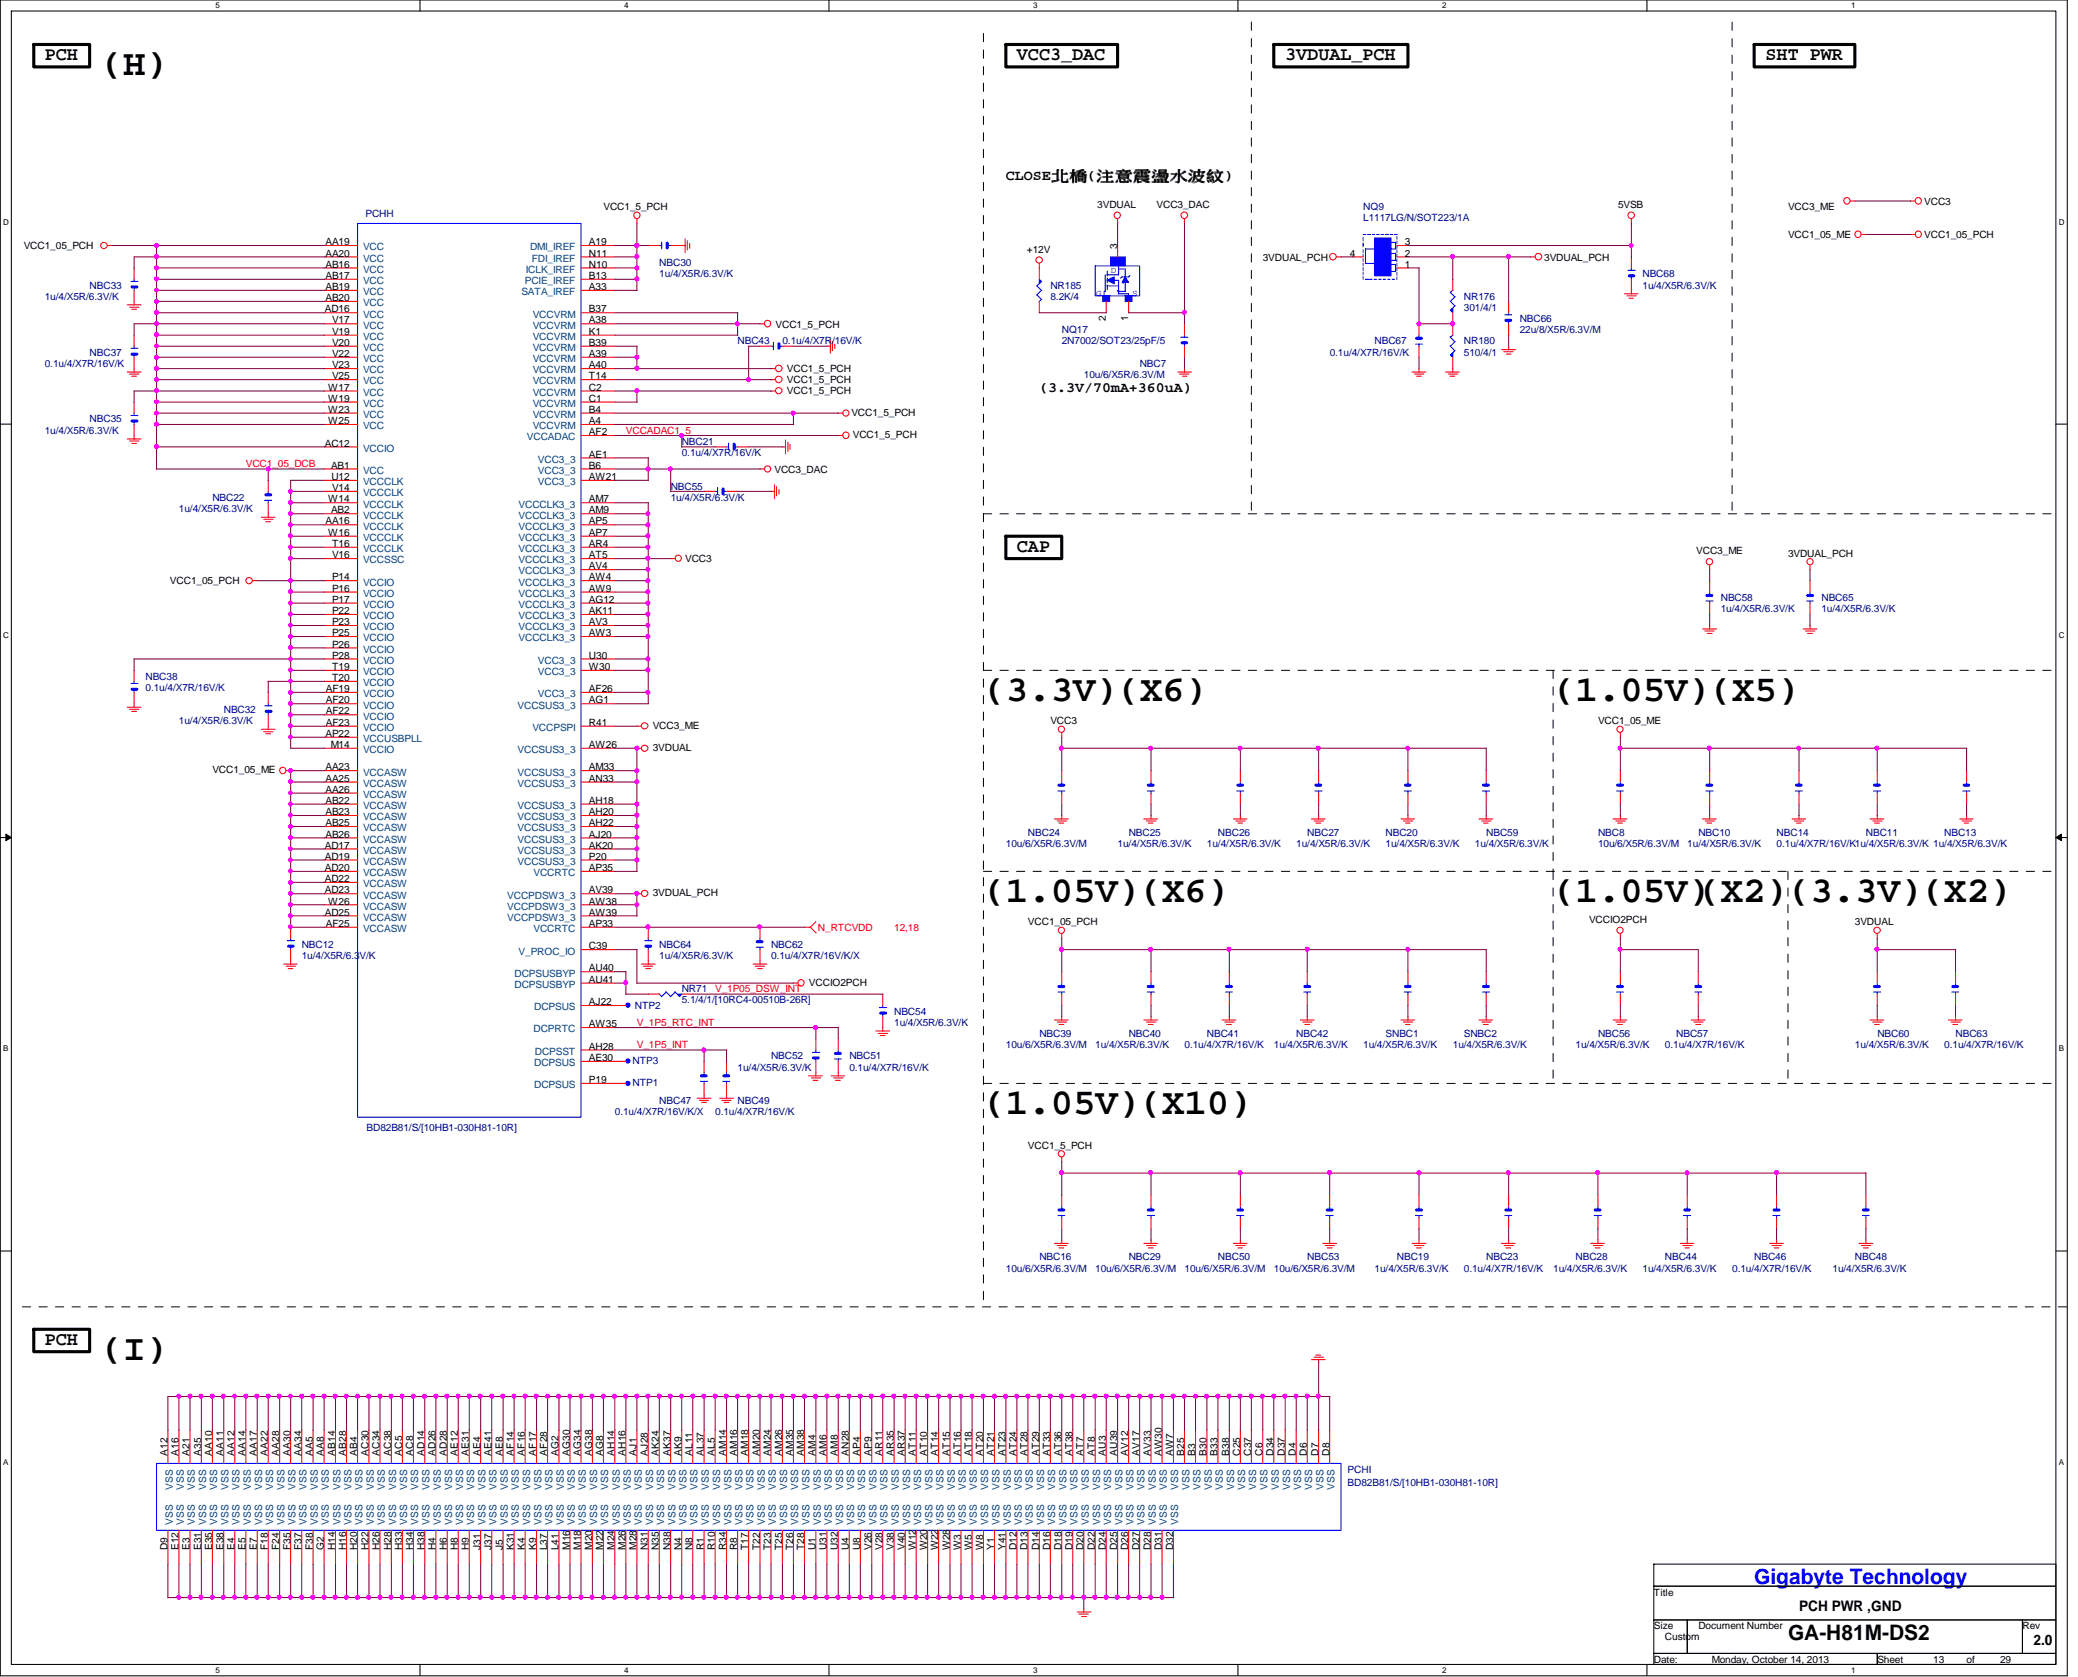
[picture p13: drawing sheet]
<svg xmlns="http://www.w3.org/2000/svg" width="255mm" height="206mm" viewBox="0 0 255 206" stroke-linecap="round" stroke-linejoin="round" font-family="sans-serif">
<defs><g id="words">
<g font-size="4.5">
<text x="12.4" y="9.2">(H)</text>
<text x="120.7" y="86.1">(3.3V)(X6)</text>
<text x="190.7" y="86.1">(1.05V)(X5)</text>
<text x="120.7" y="110.7">(1.05V)(X6)</text>
<text x="190.7" y="110.7">(1.05V)(X2)</text>
<text x="219.5" y="110.7">(3.3V)(X2)</text>
<text x="120.7" y="136.8">(1.05V)(X10)</text>
<text x="12.4" y="167">(I)</text>
</g>
<text font-size="2.6" fill="#00f" x="215.3" y="194.4">Gigabyte Technology</text>
<text font-size="2.6" x="219.5" y="201.3">GA-H81M-DS2</text>
<g font-size="2.3">
<text x="5.5" y="7.4">PCH</text>
<text x="124.8" y="7.4">VCC3_DAC</text>
<text x="157.8" y="7.4">3VDUAL_PCH</text>
<text x="216.7" y="7.4">SHT PWR</text>
<text x="124.8" y="67.7">CAP</text>
<text x="5.5" y="165.1">PCH</text>
</g>
<g font-size="1.8">
<text x="123.5" y="22.1">CLOSE北北(注注注注注注注)</text>
<text x="127.6" y="48.1">(3.3V/70mA+360uA)</text>
<text x="220.8" y="197.8">PCH PWR ,GND</text>
<text x="249.6" y="201.9">2.0</text>
</g>
<g font-size="1.2" fill="#000080">
<text x="44.9" y="26.6">PCHH</text>
<text x="167.3" y="25.8">NQ9</text>
<text x="167.3" y="27.2">L1117LG/N/SOT223/1A</text>
<text x="11" y="35.4">NBC33</text>
<text x="80.9" y="32.7">NBC30</text>
<text x="80.9" y="34">1u/4/X5R/6.3V/K</text>
<text x="128.9" y="35.4">NR185</text>
<text x="201.6" y="34">NBC68</text>
<text x="201.6" y="35.4">1u/4/X5R/6.3V/K</text>
<text x="5.5" y="36.8">1u/4/X5R/6.3V/K</text>
<text x="128.9" y="36.8">8.2K/4</text>
<text x="130.3" y="40.9">NQ17</text>
<text x="179.7" y="36.8">NR176</text>
<text x="179.7" y="38.1">301/4/1</text>
<text x="186.6" y="39.5">NBC66</text>
<text x="186.6" y="40.9">22u/8/X5R/6.3V/M</text>
<text x="5.5" y="45">0.1u/4/X7R/16V/K</text>
<text x="11" y="43.6">NBC37</text>
<text x="90.5" y="42.3">NBC43</text>
<text x="96.1" y="42.3">0.1u/4/X7R/16V/K</text>
<text x="130.3" y="42.3">2N7002/SOT23/25pF/5</text>
<text x="133.1" y="46.4">10u/6/X5R/6.3V/M</text>
<text x="139.9" y="45">NBC7</text>
<text x="163.2" y="43.6">0.1u/4/X7R/16V/K</text>
<text x="168.7" y="42.3">NBC67</text>
<text x="179.7" y="42.3">NR180</text>
<text x="179.7" y="43.6">510/4/1</text>
<text x="5.5" y="53.3">1u/4/X5R/6.3V/K</text>
<text x="11" y="51.9">NBC35</text>
<text x="83.7" y="54.6">NBC21</text>
<text x="83.7" y="56">0.1u/4/X7R/16V/K</text>
<text x="22" y="62.9">1u/4/X5R/6.3V/K</text>
<text x="26.1" y="61.5">NBC22</text>
<text x="82.3" y="60.1">NBC55</text>
<text x="82.3" y="61.5">1u/4/X5R/6.3V/K</text>
<text x="211.2" y="73.8">NBC58</text>
<text x="211.2" y="75.2">1u/4/X5R/6.3V/K</text>
<text x="223.6" y="73.8">NBC65</text>
<text x="223.6" y="75.2">1u/4/X5R/6.3V/K</text>
<text x="17.9" y="83.4">NBC38</text>
<text x="17.9" y="84.8">0.1u/4/X7R/16V/K</text>
<text x="22" y="88.9">1u/4/X5R/6.3V/K</text>
<text x="27.5" y="87.5">NBC32</text>
<text x="123.5" y="104">10u/6/X5R/6.3V/M</text>
<text x="126.2" y="102.6">NBC24</text>
<text x="137.2" y="104">1u/4/X5R/6.3V/K</text>
<text x="138.6" y="102.6">NBC25</text>
<text x="148.2" y="104">1u/4/X5R/6.3V/K</text>
<text x="149.5" y="102.6">NBC26</text>
<text x="159.1" y="104">1u/4/X5R/6.3V/K</text>
<text x="160.5" y="102.6">NBC27</text>
<text x="170.1" y="102.6">NBC20</text>
<text x="170.1" y="104">1u/4/X5R/6.3V/K</text>
<text x="181.1" y="104">1u/4/X5R/6.3V/K</text>
<text x="182.5" y="102.6">NBC59</text>
<text x="196.2" y="102.6">NBC8</text>
<text x="196.2" y="104">10u/6/X5R/6.3V/M</text>
<text x="207.1" y="104">1u/4/X5R/6.3V/K</text>
<text x="208.5" y="102.6">NBC10</text>
<text x="218.1" y="102.6">NBC14</text>
<text x="218.1" y="104">0.1u/4/X7R/16V/K1u/4/X5R/6.3V/K 1u/4/X5R/6.3V/K</text>
<text x="229.1" y="102.6">NBC11</text>
<text x="238.7" y="102.6">NBC13</text>
<text x="37" y="116.3">NBC12</text>
<text x="37" y="117.7">1u/4/X5R/6.3V/K</text>
<text x="80.9" y="116.3">NBC64</text>
<text x="80.9" y="117.7">1u/4/X5R/6.3V/K</text>
<text x="94.7" y="116.3">NBC62</text>
<text x="94.7" y="117.7">0.1u/4/X7R/16V/K/X</text>
<text x="77.9" y="123.9">NTP2</text>
<text x="83.7" y="121.8">NR71</text>
<text x="83.7" y="123.2">5.1/4/1/[10RC4-00510B-26R]</text>
<text x="109.8" y="124.6">NBC54</text>
<text x="109.8" y="125.9">1u/4/X5R/6.3V/K</text>
<text x="77.6" y="130.6">NTP3</text>
<text x="90.5" y="131.4">1u/4/X5R/6.3V/K</text>
<text x="94.7" y="130">NBC52</text>
<text x="104.3" y="130">NBC51</text>
<text x="104.3" y="131.4">0.1u/4/X7R/16V/K</text>
<text x="123.5" y="128.7">10u/6/X5R/6.3V/M</text>
<text x="127.6" y="127.3">NBC39</text>
<text x="134.4" y="128.7">1u/4/X5R/6.3V/K</text>
<text x="138.6" y="127.3">NBC40</text>
<text x="145.4" y="128.7">0.1u/4/X7R/16V/K</text>
<text x="148.2" y="127.3">NBC41</text>
<text x="156.4" y="128.7">1u/4/X5R/6.3V/K</text>
<text x="159.1" y="127.3">NBC42</text>
<text x="167.3" y="128.7">1u/4/X5R/6.3V/K</text>
<text x="170.1" y="127.3">SNBC1</text>
<text x="178.3" y="128.7">1u/4/X5R/6.3V/K</text>
<text x="179.7" y="127.3">SNBC2</text>
<text x="193.4" y="128.7">1u/4/X5R/6.3V/K</text>
<text x="196.2" y="127.3">NBC56</text>
<text x="204.4" y="128.7">0.1u/4/X7R/16V/K</text>
<text x="205.8" y="127.3">NBC57</text>
<text x="227.7" y="128.7">1u/4/X5R/6.3V/K</text>
<text x="230.5" y="127.3">NBC60</text>
<text x="238.7" y="128.7">0.1u/4/X7R/16V/K</text>
<text x="240.1" y="127.3">NBC63</text>
<text x="75.5" y="136.9">0.1u/4/X7R/16V/K/X</text>
<text x="77.6" y="133.3">NTP1</text>
<text x="80.9" y="135.6">NBC47</text>
<text x="87.8" y="136.9">0.1u/4/X7R/16V/K</text>
<text x="90.5" y="135.6">NBC49</text>
<text x="45" y="138.9">BD82B81/S/[10HB1-030H81-10R]</text>
<text x="127.6" y="154.7">NBC16</text>
<text x="138.6" y="154.7">NBC29</text>
<text x="149.5" y="154.7">NBC50</text>
<text x="160.5" y="154.7">NBC53</text>
<text x="171.5" y="154.7">NBC19</text>
<text x="182.5" y="154.7">NBC23</text>
<text x="193.4" y="154.7">NBC28</text>
<text x="204.4" y="154.7">NBC44</text>
<text x="215.3" y="154.7">NBC46</text>
<text x="227.7" y="154.7">NBC48</text>
<text x="123.5" y="156.1">10u/6/X5R/6.3V/M</text>
<text x="134.4" y="156.1">10u/6/X5R/6.3V/M</text>
<text x="145.4" y="156.1">10u/6/X5R/6.3V/M</text>
<text x="156.4" y="156.1">10u/6/X5R/6.3V/M</text>
<text x="168.7" y="156.1">1u/4/X5R/6.3V/K</text>
<text x="179.7" y="156.1">0.1u/4/X7R/16V/K</text>
<text x="190.7" y="156.1">1u/4/X5R/6.3V/K</text>
<text x="201.6" y="156.1">1u/4/X5R/6.3V/K</text>
<text x="212.6" y="156.1">0.1u/4/X7R/16V/K</text>
<text x="225" y="156.1">1u/4/X5R/6.3V/K</text>
<text x="165.4" y="180.8">PCHI</text>
<text x="165.4" y="182.5">BD82B81/S/[10HB1-030H81-10R]</text>
</g>
<g font-size="1.2">
<text x="74.1" y="25.8">VCC1_5_PCH</text>
<text x="134.7" y="25.5">3VDUAL</text>
<text x="142" y="25.5">VCC3_DAC</text>
<text x="198.6" y="25.5">5VSB</text>
<text x="219.5" y="25.8">VCC3_ME</text>
<text x="219.5" y="29.3">VCC1_05_ME</text>
<text x="236.2" y="29.3">VCC1_05_PCH</text>
<text x="236.2" y="25.1">VCC3</text>
<text x="2.9" y="30.6">VCC1_05_PCH</text>
<text x="40" y="30.1">AA19</text>
<text x="40" y="31.5">AA20</text>
<text x="40" y="32.9">AB16</text>
<text x="40" y="34.2">AB17</text>
<text x="40" y="35.6">AB19</text>
<text x="72.3" y="30.1">A19</text>
<text x="72.3" y="31.5">N11</text>
<text x="72.3" y="32.9">N10</text>
<text x="72.3" y="34.2">B13</text>
<text x="72.3" y="35.6">A33</text>
<text x="126.1" y="31">+12V</text>
<text x="137.2" y="30.6" transform="rotate(-90 137.2 30.6)">3</text>
<text x="155" y="32">3VDUAL_PCH</text>
<text x="165.7" y="31.5">4</text>
<text x="172.5" y="32.9">1</text>
<text x="172.5" y="31.5">2</text>
<text x="172.5" y="30.1">3</text>
<text x="189.6" y="32">3VDUAL_PCH</text>
<text x="39.9" y="38.4">AD16</text>
<text x="40" y="37">AB20</text>
<text x="40.8" y="39.7">V17</text>
<text x="40.8" y="41.1">V19</text>
<text x="72.3" y="38.4">B37</text>
<text x="72.3" y="39.7">A38</text>
<text x="72.3" y="41.1">K1</text>
<text x="95.2" y="40.2">VCC1_5_PCH</text>
<text x="135.8" y="39.4" transform="rotate(-90 135.8 39.4)">2</text>
<text x="138.5" y="39.4" transform="rotate(-90 138.5 39.4)">1</text>
<text x="40.3" y="48">W17</text>
<text x="40.8" y="42.5">V20</text>
<text x="40.8" y="43.8">V22</text>
<text x="40.8" y="45.2">V23</text>
<text x="40.8" y="46.6">V25</text>
<text x="72.3" y="42.5">B39</text>
<text x="72.3" y="43.8">A39</text>
<text x="72.3" y="45.2">A40</text>
<text x="72.3" y="46.6">T14</text>
<text x="72.3" y="48">C2</text>
<text x="96.6" y="45.7">VCC1_5_PCH</text>
<text x="96.6" y="47.1">VCC1_5_PCH</text>
<text x="40.3" y="49.3">W19</text>
<text x="40.3" y="50.7">W23</text>
<text x="40.3" y="52.1">W25</text>
<text x="72.3" y="49.3">C1</text>
<text x="72.3" y="50.7">B4</text>
<text x="72.3" y="52.1">A4</text>
<text x="72.3" y="53.4">AF2</text>
<text x="96.6" y="48.4">VCC1_5_PCH</text>
<text x="104.5" y="51.1">VCC1_5_PCH</text>
<text x="104.7" y="53.8">VCC1_5_PCH</text>
<text x="39.9" y="54.8">AC12</text>
<text x="40.6" y="57.5">AB1</text>
<text x="40.7" y="58.9">U12</text>
<text x="72.3" y="56.2">AE1</text>
<text x="72.3" y="57.5">B6</text>
<text x="72.3" y="58.9">AW21</text>
<text x="95.1" y="58">VCC3_DAC</text>
<text x="40" y="64.4">AA16</text>
<text x="40.3" y="61.7">W14</text>
<text x="40.3" y="65.8">W16</text>
<text x="40.6" y="63">AB2</text>
<text x="40.8" y="60.3">V14</text>
<text x="72.3" y="61.7">AM7</text>
<text x="72.3" y="63">AM9</text>
<text x="72.3" y="64.4">AP5</text>
<text x="72.3" y="65.8">AP7</text>
<text x="20.9" y="71.8">VCC1_05_PCH</text>
<text x="40.8" y="67.1">T16</text>
<text x="40.8" y="68.5">V16</text>
<text x="40.8" y="71.2">P14</text>
<text x="72.3" y="67.1">AR4</text>
<text x="72.3" y="68.5">AT5</text>
<text x="72.3" y="69.9">AV4</text>
<text x="72.3" y="71.2">AW4</text>
<text x="84.1" y="69">VCC3</text>
<text x="208.2" y="68.1">VCC3_ME</text>
<text x="219.5" y="68.3">3VDUAL_PCH</text>
<text x="40.8" y="72.6">P16</text>
<text x="40.8" y="74">P17</text>
<text x="40.8" y="75.4">P22</text>
<text x="40.8" y="76.8">P23</text>
<text x="72.3" y="72.6">AW9</text>
<text x="72.3" y="74">AG12</text>
<text x="72.3" y="75.4">AK11</text>
<text x="72.3" y="76.8">AV3</text>
<text x="40.8" y="78.1">P25</text>
<text x="40.8" y="79.5">P26</text>
<text x="40.8" y="80.9">P28</text>
<text x="40.8" y="82.3">T19</text>
<text x="40.8" y="83.6">T20</text>
<text x="72.3" y="78.1">AW3</text>
<text x="72.3" y="80.9">U30</text>
<text x="72.3" y="82.3">W30</text>
<text x="40" y="85">AF19</text>
<text x="40" y="86.4">AF20</text>
<text x="40" y="87.7">AF22</text>
<text x="40" y="89.1">AF23</text>
<text x="72.3" y="85">AF26</text>
<text x="72.3" y="86.4">AG1</text>
<text x="72.3" y="89.1">R41</text>
<text x="80.1" y="89.5">VCC3_ME</text>
<text x="128.9" y="88.9">VCC3</text>
<text x="196.2" y="88.9">VCC1_05_ME</text>
<text x="26.1" y="95">VCC1_05_ME</text>
<text x="40" y="90.5">AP22</text>
<text x="40" y="94.6">AA23</text>
<text x="40" y="96">AA25</text>
<text x="40.6" y="91.8">M14</text>
<text x="72.3" y="91.8">AW26</text>
<text x="72.3" y="94.6">AM33</text>
<text x="72.3" y="96">AN33</text>
<text x="80.1" y="92.2">3VDUAL</text>
<text x="40" y="97.3">AA26</text>
<text x="40" y="98.7">AB22</text>
<text x="40" y="100.1">AB23</text>
<text x="40" y="101.4">AB25</text>
<text x="72.3" y="98.7">AH18</text>
<text x="72.3" y="100.1">AH20</text>
<text x="72.3" y="101.4">AH22</text>
<text x="39.9" y="104.2">AD17</text>
<text x="39.9" y="105.5">AD19</text>
<text x="39.9" y="106.9">AD20</text>
<text x="40" y="102.8">AB26</text>
<text x="72.3" y="102.8">AJ20</text>
<text x="72.3" y="104.2">AK20</text>
<text x="72.3" y="105.5">P20</text>
<text x="72.3" y="106.9">AP35</text>
<text x="39.9" y="108.3">AD22</text>
<text x="39.9" y="109.7">AD23</text>
<text x="39.9" y="112.4">AD25</text>
<text x="40" y="113.8">AF25</text>
<text x="40.3" y="111">W26</text>
<text x="72.3" y="109.7">AV39</text>
<text x="72.3" y="111">AW38</text>
<text x="72.3" y="112.4">AW39</text>
<text x="72.3" y="113.8">AP33</text>
<text x="80.1" y="110">3VDUAL_PCH</text>
<text x="126.2" y="113.6">VCC1_05_PCH</text>
<text x="195.1" y="113.3">VCCIO2PCH</text>
<text x="227.7" y="113.6">3VDUAL</text>
<text x="72.3" y="116.5">C39</text>
<text x="72.3" y="119.3">AU40</text>
<text x="72.3" y="120.6">AU41</text>
<text x="72.3" y="123.4">AJ22</text>
<text x="99.3" y="121">VCCIO2PCH</text>
<text x="72.3" y="126.1">AW35</text>
<text x="72.3" y="128.9">AH28</text>
<text x="72.3" y="130.3">AE30</text>
<text x="72.3" y="133">P19</text>
<text x="126.2" y="141">VCC1_5_PCH</text>
<text x="20.6" y="178.7" transform="rotate(-90 20.6 178.7)">A12</text>
<text x="21.9" y="178.7" transform="rotate(-90 21.9 178.7)">A16</text>
<text x="23.3" y="178.7" transform="rotate(-90 23.3 178.7)">A21</text>
<text x="24.7" y="178.7" transform="rotate(-90 24.7 178.7)">A35</text>
<text x="26" y="178.7" transform="rotate(-90 26 178.7)">AA10</text>
<text x="27.4" y="178.7" transform="rotate(-90 27.4 178.7)">AA11</text>
<text x="28.8" y="178.7" transform="rotate(-90 28.8 178.7)">AA12</text>
<text x="30.1" y="178.7" transform="rotate(-90 30.1 178.7)">AA14</text>
<text x="31.5" y="178.7" transform="rotate(-90 31.5 178.7)">AA17</text>
<text x="32.9" y="178.7" transform="rotate(-90 32.9 178.7)">AA22</text>
<text x="34.3" y="178.7" transform="rotate(-90 34.3 178.7)">AA28</text>
<text x="35.6" y="178.7" transform="rotate(-90 35.6 178.7)">AA30</text>
<text x="37" y="178.7" transform="rotate(-90 37 178.7)">AA34</text>
<text x="38.4" y="178.7" transform="rotate(-90 38.4 178.7)">AA5</text>
<text x="39.7" y="178.7" transform="rotate(-90 39.7 178.7)">AA8</text>
<text x="41.1" y="178.7" transform="rotate(-90 41.1 178.7)">AB14</text>
<text x="42.5" y="178.7" transform="rotate(-90 42.5 178.7)">AB28</text>
<text x="43.9" y="178.7" transform="rotate(-90 43.9 178.7)">AB4</text>
<text x="45.3" y="178.7" transform="rotate(-90 45.3 178.7)">AC30</text>
<text x="46.6" y="178.7" transform="rotate(-90 46.6 178.7)">AC34</text>
<text x="48" y="178.7" transform="rotate(-90 48 178.7)">AC38</text>
<text x="49.4" y="178.7" transform="rotate(-90 49.4 178.7)">AC5</text>
<text x="50.7" y="178.7" transform="rotate(-90 50.7 178.7)">AC8</text>
<text x="52.1" y="178.7" transform="rotate(-90 52.1 178.7)">AD14</text>
<text x="53.5" y="178.7" transform="rotate(-90 53.5 178.7)">AD26</text>
<text x="54.9" y="178.7" transform="rotate(-90 54.9 178.7)">AD28</text>
<text x="56.2" y="178.7" transform="rotate(-90 56.2 178.7)">AE12</text>
<text x="57.6" y="178.7" transform="rotate(-90 57.6 178.7)">AE31</text>
<text x="59" y="178.7" transform="rotate(-90 59 178.7)">AE4</text>
<text x="60.3" y="178.7" transform="rotate(-90 60.3 178.7)">AE41</text>
<text x="61.7" y="178.7" transform="rotate(-90 61.7 178.7)">AE8</text>
<text x="63.1" y="178.7" transform="rotate(-90 63.1 178.7)">AF14</text>
<text x="64.4" y="178.7" transform="rotate(-90 64.4 178.7)">AF16</text>
<text x="65.8" y="178.7" transform="rotate(-90 65.8 178.7)">AF17</text>
<text x="67.2" y="178.7" transform="rotate(-90 67.2 178.7)">AF28</text>
<text x="68.6" y="178.7" transform="rotate(-90 68.6 178.7)">AG2</text>
<text x="69.9" y="178.7" transform="rotate(-90 69.9 178.7)">AG30</text>
<text x="71.3" y="178.7" transform="rotate(-90 71.3 178.7)">AG34</text>
<text x="72.7" y="178.7" transform="rotate(-90 72.7 178.7)">AG38</text>
<text x="74" y="178.7" transform="rotate(-90 74 178.7)">AG8</text>
<text x="75.4" y="178.7" transform="rotate(-90 75.4 178.7)">AH14</text>
<text x="76.8" y="178.7" transform="rotate(-90 76.8 178.7)">AH16</text>
<text x="78.1" y="178.7" transform="rotate(-90 78.1 178.7)">AJ1</text>
<text x="79.5" y="178.7" transform="rotate(-90 79.5 178.7)">AJ28</text>
<text x="80.9" y="178.7" transform="rotate(-90 80.9 178.7)">AK24</text>
<text x="82.3" y="178.7" transform="rotate(-90 82.3 178.7)">AK37</text>
<text x="83.6" y="178.7" transform="rotate(-90 83.6 178.7)">AK9</text>
<text x="85" y="178.7" transform="rotate(-90 85 178.7)">AL11</text>
<text x="86.4" y="178.7" transform="rotate(-90 86.4 178.7)">AL37</text>
<text x="87.8" y="178.7" transform="rotate(-90 87.8 178.7)">AL5</text>
<text x="89.2" y="178.7" transform="rotate(-90 89.2 178.7)">AM14</text>
<text x="90.5" y="178.7" transform="rotate(-90 90.5 178.7)">AM16</text>
<text x="91.9" y="178.7" transform="rotate(-90 91.9 178.7)">AM18</text>
<text x="93.3" y="178.7" transform="rotate(-90 93.3 178.7)">AM20</text>
<text x="94.6" y="178.7" transform="rotate(-90 94.6 178.7)">AM24</text>
<text x="96" y="178.7" transform="rotate(-90 96 178.7)">AM26</text>
<text x="97.4" y="178.7" transform="rotate(-90 97.4 178.7)">AM35</text>
<text x="98.7" y="178.7" transform="rotate(-90 98.7 178.7)">AM38</text>
<text x="100.1" y="178.7" transform="rotate(-90 100.1 178.7)">AM4</text>
<text x="101.5" y="178.7" transform="rotate(-90 101.5 178.7)">AM6</text>
<text x="102.9" y="178.7" transform="rotate(-90 102.9 178.7)">AM8</text>
<text x="104.2" y="178.7" transform="rotate(-90 104.2 178.7)">AN28</text>
<text x="105.6" y="178.7" transform="rotate(-90 105.6 178.7)">AP4</text>
<text x="107" y="178.7" transform="rotate(-90 107 178.7)">AP9</text>
<text x="108.3" y="178.7" transform="rotate(-90 108.3 178.7)">AR11</text>
<text x="109.7" y="178.7" transform="rotate(-90 109.7 178.7)">AR35</text>
<text x="111.1" y="178.7" transform="rotate(-90 111.1 178.7)">AR37</text>
<text x="112.4" y="178.7" transform="rotate(-90 112.4 178.7)">AT11</text>
<text x="113.8" y="178.7" transform="rotate(-90 113.8 178.7)">AT10</text>
<text x="115.2" y="178.7" transform="rotate(-90 115.2 178.7)">AT14</text>
<text x="116.6" y="178.7" transform="rotate(-90 116.6 178.7)">AT15</text>
<text x="117.9" y="178.7" transform="rotate(-90 117.9 178.7)">AT16</text>
<text x="119.3" y="178.7" transform="rotate(-90 119.3 178.7)">AT18</text>
<text x="120.7" y="178.7" transform="rotate(-90 120.7 178.7)">AT20</text>
<text x="122" y="178.7" transform="rotate(-90 122 178.7)">AT21</text>
<text x="123.4" y="178.7" transform="rotate(-90 123.4 178.7)">AT23</text>
<text x="124.8" y="178.7" transform="rotate(-90 124.8 178.7)">AT24</text>
<text x="126.2" y="178.7" transform="rotate(-90 126.2 178.7)">AT28</text>
<text x="127.5" y="178.7" transform="rotate(-90 127.5 178.7)">AT29</text>
<text x="128.9" y="178.7" transform="rotate(-90 128.9 178.7)">AT33</text>
<text x="130.3" y="178.7" transform="rotate(-90 130.3 178.7)">AT36</text>
<text x="131.7" y="178.7" transform="rotate(-90 131.7 178.7)">AT38</text>
<text x="133" y="178.7" transform="rotate(-90 133 178.7)">AT7</text>
<text x="134.4" y="178.7" transform="rotate(-90 134.4 178.7)">AT8</text>
<text x="135.8" y="178.7" transform="rotate(-90 135.8 178.7)">AU3</text>
<text x="137.2" y="178.7" transform="rotate(-90 137.2 178.7)">AU39</text>
<text x="138.5" y="178.7" transform="rotate(-90 138.5 178.7)">AV12</text>
<text x="139.9" y="178.7" transform="rotate(-90 139.9 178.7)">AV17</text>
<text x="141.3" y="178.7" transform="rotate(-90 141.3 178.7)">AV33</text>
<text x="142.6" y="178.7" transform="rotate(-90 142.6 178.7)">AW30</text>
<text x="144" y="178.7" transform="rotate(-90 144 178.7)">AW7</text>
<text x="145.4" y="178.7" transform="rotate(-90 145.4 178.7)">B25</text>
<text x="146.7" y="178.7" transform="rotate(-90 146.7 178.7)">B3</text>
<text x="148.1" y="178.7" transform="rotate(-90 148.1 178.7)">B30</text>
<text x="149.5" y="178.7" transform="rotate(-90 149.5 178.7)">B33</text>
<text x="150.9" y="178.7" transform="rotate(-90 150.9 178.7)">B38</text>
<text x="152.2" y="178.7" transform="rotate(-90 152.2 178.7)">C25</text>
<text x="153.6" y="178.7" transform="rotate(-90 153.6 178.7)">C37</text>
<text x="155" y="178.7" transform="rotate(-90 155 178.7)">C6</text>
<text x="156.3" y="178.7" transform="rotate(-90 156.3 178.7)">D34</text>
<text x="157.7" y="178.7" transform="rotate(-90 157.7 178.7)">D37</text>
<text x="159.1" y="178.7" transform="rotate(-90 159.1 178.7)">D4</text>
<text x="160.4" y="178.7" transform="rotate(-90 160.4 178.7)">D6</text>
<text x="161.8" y="178.7" transform="rotate(-90 161.8 178.7)">D7</text>
<text x="163.2" y="178.7" transform="rotate(-90 163.2 178.7)">D8</text>
<text x="20.6" y="190.3" transform="rotate(-90 20.6 190.3)">D9</text>
<text x="21.9" y="190.3" transform="rotate(-90 21.9 190.3)">E12</text>
<text x="23.3" y="190.3" transform="rotate(-90 23.3 190.3)">E3</text>
<text x="24.7" y="190.3" transform="rotate(-90 24.7 190.3)">E31</text>
<text x="26" y="190.3" transform="rotate(-90 26 190.3)">E35</text>
<text x="27.4" y="190.3" transform="rotate(-90 27.4 190.3)">E38</text>
<text x="28.8" y="190.3" transform="rotate(-90 28.8 190.3)">E4</text>
<text x="30.1" y="190.3" transform="rotate(-90 30.1 190.3)">E5</text>
<text x="31.5" y="190.3" transform="rotate(-90 31.5 190.3)">E7</text>
<text x="32.9" y="190.3" transform="rotate(-90 32.9 190.3)">F18</text>
<text x="34.3" y="190.3" transform="rotate(-90 34.3 190.3)">F24</text>
<text x="35.6" y="190.3" transform="rotate(-90 35.6 190.3)">F35</text>
<text x="37" y="190.3" transform="rotate(-90 37 190.3)">F37</text>
<text x="38.4" y="190.3" transform="rotate(-90 38.4 190.3)">F38</text>
<text x="39.7" y="190.3" transform="rotate(-90 39.7 190.3)">G2</text>
<text x="41.1" y="190.3" transform="rotate(-90 41.1 190.3)">H14</text>
<text x="42.5" y="190.3" transform="rotate(-90 42.5 190.3)">H16</text>
<text x="43.9" y="190.3" transform="rotate(-90 43.9 190.3)">H20</text>
<text x="45.3" y="190.3" transform="rotate(-90 45.3 190.3)">H22</text>
<text x="46.6" y="190.3" transform="rotate(-90 46.6 190.3)">H26</text>
<text x="48" y="190.3" transform="rotate(-90 48 190.3)">H28</text>
<text x="49.4" y="190.3" transform="rotate(-90 49.4 190.3)">H33</text>
<text x="50.7" y="190.3" transform="rotate(-90 50.7 190.3)">H34</text>
<text x="52.1" y="190.3" transform="rotate(-90 52.1 190.3)">H38</text>
<text x="53.5" y="190.3" transform="rotate(-90 53.5 190.3)">H4</text>
<text x="54.9" y="190.3" transform="rotate(-90 54.9 190.3)">H6</text>
<text x="56.2" y="190.3" transform="rotate(-90 56.2 190.3)">H8</text>
<text x="57.6" y="190.3" transform="rotate(-90 57.6 190.3)">H9</text>
<text x="59" y="190.3" transform="rotate(-90 59 190.3)">J31</text>
<text x="60.3" y="190.3" transform="rotate(-90 60.3 190.3)">J37</text>
<text x="61.7" y="190.3" transform="rotate(-90 61.7 190.3)">J5</text>
<text x="63.1" y="190.3" transform="rotate(-90 63.1 190.3)">K31</text>
<text x="64.4" y="190.3" transform="rotate(-90 64.4 190.3)">K4</text>
<text x="65.8" y="190.3" transform="rotate(-90 65.8 190.3)">K9</text>
<text x="67.2" y="190.3" transform="rotate(-90 67.2 190.3)">L37</text>
<text x="68.6" y="190.3" transform="rotate(-90 68.6 190.3)">L41</text>
<text x="69.9" y="190.3" transform="rotate(-90 69.9 190.3)">M16</text>
<text x="71.3" y="190.3" transform="rotate(-90 71.3 190.3)">M18</text>
<text x="72.7" y="190.3" transform="rotate(-90 72.7 190.3)">M20</text>
<text x="74" y="190.3" transform="rotate(-90 74 190.3)">M22</text>
<text x="75.4" y="190.3" transform="rotate(-90 75.4 190.3)">M24</text>
<text x="76.8" y="190.3" transform="rotate(-90 76.8 190.3)">M26</text>
<text x="78.1" y="190.3" transform="rotate(-90 78.1 190.3)">M28</text>
<text x="79.5" y="190.3" transform="rotate(-90 79.5 190.3)">N31</text>
<text x="80.9" y="190.3" transform="rotate(-90 80.9 190.3)">N35</text>
<text x="82.3" y="190.3" transform="rotate(-90 82.3 190.3)">N38</text>
<text x="83.6" y="190.3" transform="rotate(-90 83.6 190.3)">N4</text>
<text x="85" y="190.3" transform="rotate(-90 85 190.3)">N8</text>
<text x="86.4" y="190.3" transform="rotate(-90 86.4 190.3)">R1</text>
<text x="87.8" y="190.3" transform="rotate(-90 87.8 190.3)">R10</text>
<text x="89.2" y="190.3" transform="rotate(-90 89.2 190.3)">R34</text>
<text x="90.5" y="190.3" transform="rotate(-90 90.5 190.3)">R8</text>
<text x="91.9" y="190.3" transform="rotate(-90 91.9 190.3)">T17</text>
<text x="93.3" y="190.3" transform="rotate(-90 93.3 190.3)">T22</text>
<text x="94.6" y="190.3" transform="rotate(-90 94.6 190.3)">T23</text>
<text x="96" y="190.3" transform="rotate(-90 96 190.3)">T25</text>
<text x="97.4" y="190.3" transform="rotate(-90 97.4 190.3)">T26</text>
<text x="98.7" y="190.3" transform="rotate(-90 98.7 190.3)">T28</text>
<text x="100.1" y="190.3" transform="rotate(-90 100.1 190.3)">U1</text>
<text x="101.5" y="190.3" transform="rotate(-90 101.5 190.3)">U31</text>
<text x="102.9" y="190.3" transform="rotate(-90 102.9 190.3)">U32</text>
<text x="104.2" y="190.3" transform="rotate(-90 104.2 190.3)">U4</text>
<text x="105.6" y="190.3" transform="rotate(-90 105.6 190.3)">U8</text>
<text x="107" y="190.3" transform="rotate(-90 107 190.3)">V26</text>
<text x="108.3" y="190.3" transform="rotate(-90 108.3 190.3)">V28</text>
<text x="109.7" y="190.3" transform="rotate(-90 109.7 190.3)">V38</text>
<text x="111.1" y="190.3" transform="rotate(-90 111.1 190.3)">V40</text>
<text x="112.4" y="190.3" transform="rotate(-90 112.4 190.3)">W12</text>
<text x="113.8" y="190.3" transform="rotate(-90 113.8 190.3)">W20</text>
<text x="115.2" y="190.3" transform="rotate(-90 115.2 190.3)">W22</text>
<text x="116.6" y="190.3" transform="rotate(-90 116.6 190.3)">W28</text>
<text x="117.9" y="190.3" transform="rotate(-90 117.9 190.3)">W3</text>
<text x="119.3" y="190.3" transform="rotate(-90 119.3 190.3)">W5</text>
<text x="120.7" y="190.3" transform="rotate(-90 120.7 190.3)">W8</text>
<text x="122" y="190.3" transform="rotate(-90 122 190.3)">Y1</text>
<text x="123.4" y="190.3" transform="rotate(-90 123.4 190.3)">Y41</text>
<text x="124.8" y="190.3" transform="rotate(-90 124.8 190.3)">D12</text>
<text x="126.2" y="190.3" transform="rotate(-90 126.2 190.3)">D13</text>
<text x="127.5" y="190.3" transform="rotate(-90 127.5 190.3)">D14</text>
<text x="128.9" y="190.3" transform="rotate(-90 128.9 190.3)">D16</text>
<text x="130.3" y="190.3" transform="rotate(-90 130.3 190.3)">D18</text>
<text x="131.7" y="190.3" transform="rotate(-90 131.7 190.3)">D19</text>
<text x="133" y="190.3" transform="rotate(-90 133 190.3)">D20</text>
<text x="134.4" y="190.3" transform="rotate(-90 134.4 190.3)">D22</text>
<text x="135.8" y="190.3" transform="rotate(-90 135.8 190.3)">D24</text>
<text x="137.2" y="190.3" transform="rotate(-90 137.2 190.3)">D25</text>
<text x="138.5" y="190.3" transform="rotate(-90 138.5 190.3)">D26</text>
<text x="139.9" y="190.3" transform="rotate(-90 139.9 190.3)">D27</text>
<text x="141.3" y="190.3" transform="rotate(-90 141.3 190.3)">D28</text>
<text x="142.6" y="190.3" transform="rotate(-90 142.6 190.3)">D31</text>
<text x="144" y="190.3" transform="rotate(-90 144 190.3)">D32</text>
<text x="203" y="195.9">Title</text>
<text x="203" y="200">Size</text>
<text x="204.4" y="201.4">Custom</text>
<text x="208.5" y="200">Document Number</text>
<text x="248.3" y="200">Rev</text>
<text x="203" y="204.1">Date:</text>
<text x="210.1" y="204.1">Monday, October 14, 2013</text>
<text x="230.5" y="204.1">Sheet</text>
<text x="237.3" y="204.1">13</text>
<text x="241.4" y="204.1">of</text>
<text x="245.5" y="204.1">29</text>
</g>
<g font-size="1.2" fill="#004080">
<text x="44.6" y="30.7">VCC</text>
<text x="44.6" y="32.1">VCC</text>
<text x="44.6" y="33.5">VCC</text>
<text x="44.6" y="34.9">VCC</text>
<text x="64.4" y="34.9">PCIE_IREF</text>
<text x="64.6" y="33.5">ICLK_IREF</text>
<text x="65.1" y="30.7">DMI_IREF</text>
<text x="65.3" y="32.1">FDI_IREF</text>
<text x="44.6" y="36.2">VCC</text>
<text x="44.6" y="37.6">VCC</text>
<text x="44.6" y="39">VCC</text>
<text x="44.6" y="40.3">VCC</text>
<text x="44.6" y="41.7">VCC</text>
<text x="64" y="36.2">SATA_IREF</text>
<text x="65.4" y="39">VCCVRM</text>
<text x="65.4" y="40.3">VCCVRM</text>
<text x="65.4" y="41.7">VCCVRM</text>
<text x="44.6" y="43.1">VCC</text>
<text x="44.6" y="44.4">VCC</text>
<text x="44.6" y="45.8">VCC</text>
<text x="44.6" y="47.2">VCC</text>
<text x="65.4" y="43.1">VCCVRM</text>
<text x="65.4" y="44.4">VCCVRM</text>
<text x="65.4" y="45.8">VCCVRM</text>
<text x="65.4" y="47.2">VCCVRM</text>
<text x="44.6" y="48.6">VCC</text>
<text x="44.6" y="50">VCC</text>
<text x="44.6" y="51.3">VCC</text>
<text x="44.6" y="52.7">VCC</text>
<text x="65.4" y="48.6">VCCVRM</text>
<text x="65.4" y="50">VCCVRM</text>
<text x="65.4" y="51.3">VCCVRM</text>
<text x="65.4" y="52.7">VCCVRM</text>
<text x="44.6" y="55.5">VCCIO</text>
<text x="44.6" y="58.2">VCC</text>
<text x="44.6" y="59.6">VCCCLK</text>
<text x="64.7" y="54.1">VCCADAC</text>
<text x="66" y="56.8">VCC3_3</text>
<text x="66" y="58.2">VCC3_3</text>
<text x="66" y="59.6">VCC3_3</text>
<text x="44.6" y="60.9">VCCCLK</text>
<text x="44.6" y="62.3">VCCCLK</text>
<text x="44.6" y="63.7">VCCCLK</text>
<text x="44.6" y="65">VCCCLK</text>
<text x="63.7" y="62.3">VCCCLK3_3</text>
<text x="63.7" y="63.7">VCCCLK3_3</text>
<text x="63.7" y="65">VCCCLK3_3</text>
<text x="44.6" y="66.4">VCCCLK</text>
<text x="44.6" y="67.8">VCCCLK</text>
<text x="44.6" y="69.2">VCCSSC</text>
<text x="44.6" y="71.9">VCCIO</text>
<text x="63.7" y="66.4">VCCCLK3_3</text>
<text x="63.7" y="67.8">VCCCLK3_3</text>
<text x="63.7" y="69.2">VCCCLK3_3</text>
<text x="63.7" y="70.5">VCCCLK3_3</text>
<text x="63.7" y="71.9">VCCCLK3_3</text>
<text x="44.6" y="73.3">VCCIO</text>
<text x="44.6" y="74.6">VCCIO</text>
<text x="44.6" y="76">VCCIO</text>
<text x="44.6" y="77.4">VCCIO</text>
<text x="63.7" y="73.3">VCCCLK3_3</text>
<text x="63.7" y="74.6">VCCCLK3_3</text>
<text x="63.7" y="76">VCCCLK3_3</text>
<text x="63.7" y="77.4">VCCCLK3_3</text>
<text x="44.6" y="78.7">VCCIO</text>
<text x="44.6" y="80.1">VCCIO</text>
<text x="44.6" y="81.5">VCCIO</text>
<text x="44.6" y="82.9">VCCIO</text>
<text x="63.7" y="78.7">VCCCLK3_3</text>
<text x="66" y="81.5">VCC3_3</text>
<text x="66" y="82.9">VCC3_3</text>
<text x="44.6" y="84.2">VCCIO</text>
<text x="44.6" y="85.6">VCCIO</text>
<text x="44.6" y="87">VCCIO</text>
<text x="44.6" y="88.3">VCCIO</text>
<text x="44.6" y="89.7">VCCIO</text>
<text x="63.5" y="87">VCCSUS3_3</text>
<text x="65.4" y="89.7">VCCPSPI</text>
<text x="66" y="85.6">VCC3_3</text>
<text x="44.6" y="91.1">VCCUSBPLL</text>
<text x="44.6" y="92.5">VCCIO</text>
<text x="44.6" y="95.2">VCCASW</text>
<text x="63.5" y="92.5">VCCSUS3_3</text>
<text x="63.5" y="95.2">VCCSUS3_3</text>
<text x="44.6" y="96.6">VCCASW</text>
<text x="44.6" y="98">VCCASW</text>
<text x="44.6" y="99.3">VCCASW</text>
<text x="44.6" y="100.7">VCCASW</text>
<text x="63.5" y="96.6">VCCSUS3_3</text>
<text x="63.5" y="99.3">VCCSUS3_3</text>
<text x="63.5" y="100.7">VCCSUS3_3</text>
<text x="44.6" y="102.1">VCCASW</text>
<text x="44.6" y="103.5">VCCASW</text>
<text x="44.6" y="104.8">VCCASW</text>
<text x="44.6" y="106.2">VCCASW</text>
<text x="44.6" y="107.6">VCCASW</text>
<text x="63.5" y="102.1">VCCSUS3_3</text>
<text x="63.5" y="103.5">VCCSUS3_3</text>
<text x="63.5" y="104.8">VCCSUS3_3</text>
<text x="63.5" y="106.2">VCCSUS3_3</text>
<text x="65.5" y="107.6">VCCRTC</text>
<text x="44.6" y="108.9">VCCASW</text>
<text x="44.6" y="110.3">VCCASW</text>
<text x="44.6" y="111.7">VCCASW</text>
<text x="44.6" y="113">VCCASW</text>
<text x="62.3" y="110.3">VCCPDSW3_3</text>
<text x="62.3" y="111.7">VCCPDSW3_3</text>
<text x="62.3" y="113">VCCPDSW3_3</text>
<text x="44.6" y="114.4">VCCASW</text>
<text x="63.2" y="119.9">DCPSUSBYP</text>
<text x="63.7" y="117.2">V_PROC_IO</text>
<text x="65.5" y="114.4">VCCRTC</text>
<text x="63.2" y="121.3">DCPSUSBYP</text>
<text x="65.6" y="124">DCPSUS</text>
<text x="65.5" y="126.7">DCPRTC</text>
<text x="65.6" y="130.9">DCPSUS</text>
<text x="65.7" y="129.5">DCPSST</text>
<text x="65.6" y="133.6">DCPSUS</text>
<text x="21.2" y="182.9" transform="rotate(-90 21.2 182.9)">VSS</text>
<text x="22.6" y="182.9" transform="rotate(-90 22.6 182.9)">VSS</text>
<text x="23.9" y="182.9" transform="rotate(-90 23.9 182.9)">VSS</text>
<text x="25.3" y="182.9" transform="rotate(-90 25.3 182.9)">VSS</text>
<text x="26.7" y="182.9" transform="rotate(-90 26.7 182.9)">VSS</text>
<text x="28.1" y="182.9" transform="rotate(-90 28.1 182.9)">VSS</text>
<text x="29.4" y="182.9" transform="rotate(-90 29.4 182.9)">VSS</text>
<text x="30.8" y="182.9" transform="rotate(-90 30.8 182.9)">VSS</text>
<text x="32.2" y="182.9" transform="rotate(-90 32.2 182.9)">VSS</text>
<text x="33.5" y="182.9" transform="rotate(-90 33.5 182.9)">VSS</text>
<text x="34.9" y="182.9" transform="rotate(-90 34.9 182.9)">VSS</text>
<text x="36.3" y="182.9" transform="rotate(-90 36.3 182.9)">VSS</text>
<text x="37.6" y="182.9" transform="rotate(-90 37.6 182.9)">VSS</text>
<text x="39" y="182.9" transform="rotate(-90 39 182.9)">VSS</text>
<text x="40.4" y="182.9" transform="rotate(-90 40.4 182.9)">VSS</text>
<text x="41.8" y="182.9" transform="rotate(-90 41.8 182.9)">VSS</text>
<text x="43.1" y="182.9" transform="rotate(-90 43.1 182.9)">VSS</text>
<text x="44.5" y="182.9" transform="rotate(-90 44.5 182.9)">VSS</text>
<text x="45.9" y="182.9" transform="rotate(-90 45.9 182.9)">VSS</text>
<text x="47.2" y="182.9" transform="rotate(-90 47.2 182.9)">VSS</text>
<text x="48.6" y="182.9" transform="rotate(-90 48.6 182.9)">VSS</text>
<text x="50" y="182.9" transform="rotate(-90 50 182.9)">VSS</text>
<text x="51.3" y="182.9" transform="rotate(-90 51.3 182.9)">VSS</text>
<text x="52.7" y="182.9" transform="rotate(-90 52.7 182.9)">VSS</text>
<text x="54.1" y="182.9" transform="rotate(-90 54.1 182.9)">VSS</text>
<text x="55.5" y="182.9" transform="rotate(-90 55.5 182.9)">VSS</text>
<text x="56.9" y="182.9" transform="rotate(-90 56.9 182.9)">VSS</text>
<text x="58.2" y="182.9" transform="rotate(-90 58.2 182.9)">VSS</text>
<text x="59.6" y="182.9" transform="rotate(-90 59.6 182.9)">VSS</text>
<text x="61" y="182.9" transform="rotate(-90 61 182.9)">VSS</text>
<text x="62.4" y="182.9" transform="rotate(-90 62.4 182.9)">VSS</text>
<text x="63.7" y="182.9" transform="rotate(-90 63.7 182.9)">VSS</text>
<text x="65.1" y="182.9" transform="rotate(-90 65.1 182.9)">VSS</text>
<text x="66.5" y="182.9" transform="rotate(-90 66.5 182.9)">VSS</text>
<text x="67.8" y="182.9" transform="rotate(-90 67.8 182.9)">VSS</text>
<text x="69.2" y="182.9" transform="rotate(-90 69.2 182.9)">VSS</text>
<text x="70.6" y="182.9" transform="rotate(-90 70.6 182.9)">VSS</text>
<text x="71.9" y="182.9" transform="rotate(-90 71.9 182.9)">VSS</text>
<text x="73.3" y="182.9" transform="rotate(-90 73.3 182.9)">VSS</text>
<text x="74.7" y="182.9" transform="rotate(-90 74.7 182.9)">VSS</text>
<text x="76.1" y="182.9" transform="rotate(-90 76.1 182.9)">VSS</text>
<text x="77.4" y="182.9" transform="rotate(-90 77.4 182.9)">VSS</text>
<text x="78.8" y="182.9" transform="rotate(-90 78.8 182.9)">VSS</text>
<text x="80.2" y="182.9" transform="rotate(-90 80.2 182.9)">VSS</text>
<text x="81.5" y="182.9" transform="rotate(-90 81.5 182.9)">VSS</text>
<text x="82.9" y="182.9" transform="rotate(-90 82.9 182.9)">VSS</text>
<text x="84.3" y="182.9" transform="rotate(-90 84.3 182.9)">VSS</text>
<text x="85.6" y="182.9" transform="rotate(-90 85.6 182.9)">VSS</text>
<text x="87" y="182.9" transform="rotate(-90 87 182.9)">VSS</text>
<text x="88.4" y="182.9" transform="rotate(-90 88.4 182.9)">VSS</text>
<text x="89.8" y="182.9" transform="rotate(-90 89.8 182.9)">VSS</text>
<text x="91.1" y="182.9" transform="rotate(-90 91.1 182.9)">VSS</text>
<text x="92.5" y="182.9" transform="rotate(-90 92.5 182.9)">VSS</text>
<text x="93.9" y="182.9" transform="rotate(-90 93.9 182.9)">VSS</text>
<text x="95.2" y="182.9" transform="rotate(-90 95.2 182.9)">VSS</text>
<text x="96.6" y="182.9" transform="rotate(-90 96.6 182.9)">VSS</text>
<text x="98" y="182.9" transform="rotate(-90 98 182.9)">VSS</text>
<text x="99.4" y="182.9" transform="rotate(-90 99.4 182.9)">VSS</text>
<text x="100.7" y="182.9" transform="rotate(-90 100.7 182.9)">VSS</text>
<text x="102.1" y="182.9" transform="rotate(-90 102.1 182.9)">VSS</text>
<text x="103.5" y="182.9" transform="rotate(-90 103.5 182.9)">VSS</text>
<text x="104.9" y="182.9" transform="rotate(-90 104.9 182.9)">VSS</text>
<text x="106.2" y="182.9" transform="rotate(-90 106.2 182.9)">VSS</text>
<text x="107.6" y="182.9" transform="rotate(-90 107.6 182.9)">VSS</text>
<text x="109" y="182.9" transform="rotate(-90 109 182.9)">VSS</text>
<text x="110.4" y="182.9" transform="rotate(-90 110.4 182.9)">VSS</text>
<text x="111.7" y="182.9" transform="rotate(-90 111.7 182.9)">VSS</text>
<text x="113.1" y="182.9" transform="rotate(-90 113.1 182.9)">VSS</text>
<text x="114.5" y="182.9" transform="rotate(-90 114.5 182.9)">VSS</text>
<text x="115.8" y="182.9" transform="rotate(-90 115.8 182.9)">VSS</text>
<text x="117.2" y="182.9" transform="rotate(-90 117.2 182.9)">VSS</text>
<text x="118.6" y="182.9" transform="rotate(-90 118.6 182.9)">VSS</text>
<text x="119.9" y="182.9" transform="rotate(-90 119.9 182.9)">VSS</text>
<text x="121.3" y="182.9" transform="rotate(-90 121.3 182.9)">VSS</text>
<text x="122.7" y="182.9" transform="rotate(-90 122.7 182.9)">VSS</text>
<text x="124.1" y="182.9" transform="rotate(-90 124.1 182.9)">VSS</text>
<text x="125.4" y="182.9" transform="rotate(-90 125.4 182.9)">VSS</text>
<text x="126.8" y="182.9" transform="rotate(-90 126.8 182.9)">VSS</text>
<text x="128.2" y="182.9" transform="rotate(-90 128.2 182.9)">VSS</text>
<text x="129.5" y="182.9" transform="rotate(-90 129.5 182.9)">VSS</text>
<text x="130.9" y="182.9" transform="rotate(-90 130.9 182.9)">VSS</text>
<text x="132.3" y="182.9" transform="rotate(-90 132.3 182.9)">VSS</text>
<text x="133.6" y="182.9" transform="rotate(-90 133.6 182.9)">VSS</text>
<text x="135" y="182.9" transform="rotate(-90 135 182.9)">VSS</text>
<text x="136.4" y="182.9" transform="rotate(-90 136.4 182.9)">VSS</text>
<text x="137.8" y="182.9" transform="rotate(-90 137.8 182.9)">VSS</text>
<text x="139.1" y="182.9" transform="rotate(-90 139.1 182.9)">VSS</text>
<text x="140.5" y="182.9" transform="rotate(-90 140.5 182.9)">VSS</text>
<text x="141.9" y="182.9" transform="rotate(-90 141.9 182.9)">VSS</text>
<text x="143.3" y="182.9" transform="rotate(-90 143.3 182.9)">VSS</text>
<text x="144.6" y="182.9" transform="rotate(-90 144.6 182.9)">VSS</text>
<text x="146" y="182.9" transform="rotate(-90 146 182.9)">VSS</text>
<text x="147.4" y="182.9" transform="rotate(-90 147.4 182.9)">VSS</text>
<text x="148.8" y="182.9" transform="rotate(-90 148.8 182.9)">VSS</text>
<text x="150.1" y="182.9" transform="rotate(-90 150.1 182.9)">VSS</text>
<text x="151.5" y="182.9" transform="rotate(-90 151.5 182.9)">VSS</text>
<text x="152.9" y="182.9" transform="rotate(-90 152.9 182.9)">VSS</text>
<text x="154.2" y="182.9" transform="rotate(-90 154.2 182.9)">VSS</text>
<text x="155.6" y="182.9" transform="rotate(-90 155.6 182.9)">VSS</text>
<text x="157" y="182.9" transform="rotate(-90 157 182.9)">VSS</text>
<text x="158.4" y="182.9" transform="rotate(-90 158.4 182.9)">VSS</text>
<text x="159.7" y="182.9" transform="rotate(-90 159.7 182.9)">VSS</text>
<text x="161.1" y="182.9" transform="rotate(-90 161.1 182.9)">VSS</text>
<text x="162.5" y="182.9" transform="rotate(-90 162.5 182.9)">VSS</text>
<text x="163.8" y="182.9" transform="rotate(-90 163.8 182.9)">VSS</text>
<text x="21.2" y="187.2" transform="rotate(-90 21.2 187.2)">VSS</text>
<text x="22.6" y="187.2" transform="rotate(-90 22.6 187.2)">VSS</text>
<text x="23.9" y="187.2" transform="rotate(-90 23.9 187.2)">VSS</text>
<text x="25.3" y="187.2" transform="rotate(-90 25.3 187.2)">VSS</text>
<text x="26.7" y="187.2" transform="rotate(-90 26.7 187.2)">VSS</text>
<text x="28.1" y="187.2" transform="rotate(-90 28.1 187.2)">VSS</text>
<text x="29.4" y="187.2" transform="rotate(-90 29.4 187.2)">VSS</text>
<text x="30.8" y="187.2" transform="rotate(-90 30.8 187.2)">VSS</text>
<text x="32.2" y="187.2" transform="rotate(-90 32.2 187.2)">VSS</text>
<text x="33.5" y="187.2" transform="rotate(-90 33.5 187.2)">VSS</text>
<text x="34.9" y="187.2" transform="rotate(-90 34.9 187.2)">VSS</text>
<text x="36.3" y="187.2" transform="rotate(-90 36.3 187.2)">VSS</text>
<text x="37.6" y="187.2" transform="rotate(-90 37.6 187.2)">VSS</text>
<text x="39" y="187.2" transform="rotate(-90 39 187.2)">VSS</text>
<text x="40.4" y="187.2" transform="rotate(-90 40.4 187.2)">VSS</text>
<text x="41.8" y="187.2" transform="rotate(-90 41.8 187.2)">VSS</text>
<text x="43.1" y="187.2" transform="rotate(-90 43.1 187.2)">VSS</text>
<text x="44.5" y="187.2" transform="rotate(-90 44.5 187.2)">VSS</text>
<text x="45.9" y="187.2" transform="rotate(-90 45.9 187.2)">VSS</text>
<text x="47.2" y="187.2" transform="rotate(-90 47.2 187.2)">VSS</text>
<text x="48.6" y="187.2" transform="rotate(-90 48.6 187.2)">VSS</text>
<text x="50" y="187.2" transform="rotate(-90 50 187.2)">VSS</text>
<text x="51.3" y="187.2" transform="rotate(-90 51.3 187.2)">VSS</text>
<text x="52.7" y="187.2" transform="rotate(-90 52.7 187.2)">VSS</text>
<text x="54.1" y="187.2" transform="rotate(-90 54.1 187.2)">VSS</text>
<text x="55.5" y="187.2" transform="rotate(-90 55.5 187.2)">VSS</text>
<text x="56.9" y="187.2" transform="rotate(-90 56.9 187.2)">VSS</text>
<text x="58.2" y="187.2" transform="rotate(-90 58.2 187.2)">VSS</text>
<text x="59.6" y="187.2" transform="rotate(-90 59.6 187.2)">VSS</text>
<text x="61" y="187.2" transform="rotate(-90 61 187.2)">VSS</text>
<text x="62.4" y="187.2" transform="rotate(-90 62.4 187.2)">VSS</text>
<text x="63.7" y="187.2" transform="rotate(-90 63.7 187.2)">VSS</text>
<text x="65.1" y="187.2" transform="rotate(-90 65.1 187.2)">VSS</text>
<text x="66.5" y="187.2" transform="rotate(-90 66.5 187.2)">VSS</text>
<text x="67.8" y="187.2" transform="rotate(-90 67.8 187.2)">VSS</text>
<text x="69.2" y="187.2" transform="rotate(-90 69.2 187.2)">VSS</text>
<text x="70.6" y="187.2" transform="rotate(-90 70.6 187.2)">VSS</text>
<text x="71.9" y="187.2" transform="rotate(-90 71.9 187.2)">VSS</text>
<text x="73.3" y="187.2" transform="rotate(-90 73.3 187.2)">VSS</text>
<text x="74.7" y="187.2" transform="rotate(-90 74.7 187.2)">VSS</text>
<text x="76.1" y="187.2" transform="rotate(-90 76.1 187.2)">VSS</text>
<text x="77.4" y="187.2" transform="rotate(-90 77.4 187.2)">VSS</text>
<text x="78.8" y="187.2" transform="rotate(-90 78.8 187.2)">VSS</text>
<text x="80.2" y="187.2" transform="rotate(-90 80.2 187.2)">VSS</text>
<text x="81.5" y="187.2" transform="rotate(-90 81.5 187.2)">VSS</text>
<text x="82.9" y="187.2" transform="rotate(-90 82.9 187.2)">VSS</text>
<text x="84.3" y="187.2" transform="rotate(-90 84.3 187.2)">VSS</text>
<text x="85.6" y="187.2" transform="rotate(-90 85.6 187.2)">VSS</text>
<text x="87" y="187.2" transform="rotate(-90 87 187.2)">VSS</text>
<text x="88.4" y="187.2" transform="rotate(-90 88.4 187.2)">VSS</text>
<text x="89.8" y="187.2" transform="rotate(-90 89.8 187.2)">VSS</text>
<text x="91.1" y="187.2" transform="rotate(-90 91.1 187.2)">VSS</text>
<text x="92.5" y="187.2" transform="rotate(-90 92.5 187.2)">VSS</text>
<text x="93.9" y="187.2" transform="rotate(-90 93.9 187.2)">VSS</text>
<text x="95.2" y="187.2" transform="rotate(-90 95.2 187.2)">VSS</text>
<text x="96.6" y="187.2" transform="rotate(-90 96.6 187.2)">VSS</text>
<text x="98" y="187.2" transform="rotate(-90 98 187.2)">VSS</text>
<text x="99.4" y="187.2" transform="rotate(-90 99.4 187.2)">VSS</text>
<text x="100.8" y="187.2" transform="rotate(-90 100.8 187.2)">VSS</text>
<text x="102.1" y="187.2" transform="rotate(-90 102.1 187.2)">VSS</text>
<text x="103.5" y="187.2" transform="rotate(-90 103.5 187.2)">VSS</text>
<text x="104.9" y="187.2" transform="rotate(-90 104.9 187.2)">VSS</text>
<text x="106.2" y="187.2" transform="rotate(-90 106.2 187.2)">VSS</text>
<text x="107.6" y="187.2" transform="rotate(-90 107.6 187.2)">VSS</text>
<text x="109" y="187.2" transform="rotate(-90 109 187.2)">VSS</text>
<text x="110.4" y="187.2" transform="rotate(-90 110.4 187.2)">VSS</text>
<text x="111.7" y="187.2" transform="rotate(-90 111.7 187.2)">VSS</text>
<text x="113.1" y="187.2" transform="rotate(-90 113.1 187.2)">VSS</text>
<text x="114.5" y="187.2" transform="rotate(-90 114.5 187.2)">VSS</text>
<text x="115.8" y="187.2" transform="rotate(-90 115.8 187.2)">VSS</text>
<text x="117.2" y="187.2" transform="rotate(-90 117.2 187.2)">VSS</text>
<text x="118.6" y="187.2" transform="rotate(-90 118.6 187.2)">VSS</text>
<text x="119.9" y="187.2" transform="rotate(-90 119.9 187.2)">VSS</text>
<text x="121.3" y="187.2" transform="rotate(-90 121.3 187.2)">VSS</text>
<text x="122.7" y="187.2" transform="rotate(-90 122.7 187.2)">VSS</text>
<text x="124.1" y="187.2" transform="rotate(-90 124.1 187.2)">VSS</text>
<text x="125.4" y="187.2" transform="rotate(-90 125.4 187.2)">VSS</text>
<text x="126.8" y="187.2" transform="rotate(-90 126.8 187.2)">VSS</text>
<text x="128.2" y="187.2" transform="rotate(-90 128.2 187.2)">VSS</text>
<text x="129.5" y="187.2" transform="rotate(-90 129.5 187.2)">VSS</text>
<text x="130.9" y="187.2" transform="rotate(-90 130.9 187.2)">VSS</text>
<text x="132.3" y="187.2" transform="rotate(-90 132.3 187.2)">VSS</text>
<text x="133.6" y="187.2" transform="rotate(-90 133.6 187.2)">VSS</text>
<text x="135" y="187.2" transform="rotate(-90 135 187.2)">VSS</text>
<text x="136.4" y="187.2" transform="rotate(-90 136.4 187.2)">VSS</text>
<text x="137.8" y="187.2" transform="rotate(-90 137.8 187.2)">VSS</text>
<text x="139.1" y="187.2" transform="rotate(-90 139.1 187.2)">VSS</text>
<text x="140.5" y="187.2" transform="rotate(-90 140.5 187.2)">VSS</text>
<text x="141.9" y="187.2" transform="rotate(-90 141.9 187.2)">VSS</text>
<text x="143.3" y="187.2" transform="rotate(-90 143.3 187.2)">VSS</text>
<text x="144.6" y="187.2" transform="rotate(-90 144.6 187.2)">VSS</text>
</g>
<g font-size="1.2" fill="#f00">
<text x="76.8" y="53.3">VCCADAC1_5</text>
<text x="30.2" y="57.4">VCC1_05_DCB</text>
<text x="100.4" y="114.3">N_RTCVDD</text>
<text x="109.8" y="114.3">12,18</text>
<text x="78.2" y="125.9">V_1P5_RTC_INT</text>
<text x="87.8" y="121.8">V_1P05_DSW_INT</text>
<text x="78.2" y="128.7">V_1P5_INT</text>
</g>
<g font-size="1.1" fill="#00f">
<text x="136.4" y="33.6">D</text>
<text x="134.6" y="36.3">G</text>
<text x="139" y="36.3">S</text>
</g>
<g font-size="1">
<text x="26.5" y="1">5</text>
<text x="76.6" y="1">4</text>
<text x="126.8" y="1">3</text>
<text x="177" y="1">2</text>
<text x="227.2" y="1">1</text>
<text x=".4" y="27.6">D</text>
<text x="252.7" y="27.6">D</text>
<text x=".4" y="78.3">C</text>
<text x="252.7" y="78.3">C</text>
<text x=".4" y="129.1">B</text>
<text x="252.7" y="129.1">B</text>
<text x=".4" y="179.8">A</text>
<text x="252.7" y="179.8">A</text>
<text x="26.5" y="205.4">5</text>
<text x="76.6" y="205.4">4</text>
<text x="126.8" y="205.4">3</text>
<text x="177" y="205.4">2</text>
<text x="227.2" y="205.4">1</text>
</g>
</g></defs>
<path d="M0 0h253.8v205.7h-253.8zM1.4 1.4h251v202.9h-251z" fill="none" stroke="#000" stroke-width=".13"/>
<g fill="#fff">
<path d="M26.5 .1h.5v1.1h-.5z"/>
<path d="M26.5 204.5h.5v1.1h-.5z"/>
</g>
<path d="M51.6 0v1.4M51.6 204.3v1.4" fill="none" stroke="#000" stroke-width=".13"/>
<g fill="#fff">
<path d="M76.6 .1h.6v1.1h-.6z"/>
<path d="M76.6 204.5h.6v1.1h-.6z"/>
</g>
<path d="M101.8 0v1.4M101.8 204.3v1.4" fill="none" stroke="#000" stroke-width=".13"/>
<g fill="#fff">
<path d="M126.8 .1h.6v1.1h-.6z"/>
<path d="M126.8 204.5h.6v1.1h-.6z"/>
</g>
<path d="M152 0v1.4M152 204.3v1.4" fill="none" stroke="#000" stroke-width=".13"/>
<g fill="#fff">
<path d="M177 .1h.6v1.1h-.6z"/>
<path d="M177 204.5h.6v1.1h-.6z"/>
</g>
<path d="M202.2 0v1.4M202.2 204.3v1.4" fill="none" stroke="#000" stroke-width=".13"/>
<g fill="#fff">
<path d="M227.2 .1h.6v1.1h-.6z"/>
<path d="M227.2 204.5h.6v1.1h-.6z"/>
<path d="M.4 26.7h.7v1.1h-.7z"/>
<path d="M252.7 26.7h.7v1.1h-.7z"/>
<path d="M.4 77.4h.7v1.1h-.7z"/>
<path d="M252.7 77.4h.7v1.1h-.7z"/>
</g>
<path d="M0 52.1h1.4M252.4 52.1h1.3" fill="none" stroke="#000" stroke-width=".13"/>
<g fill="#fff">
<path d="M.4 128.2h.6v1.1h-.6z"/>
<path d="M252.7 128.2h.7v1.1h-.7z"/>
</g>
<path d="M0 102.8h1.4M252.4 102.8h1.3" fill="none" stroke="#000" stroke-width=".13"/>
<path d="M.7 102.4l.7 .4-.7 .4zM252.4 102.8l.7-.4v.8z" fill="#000"/>
<path d="M.7 102.4l.7 .4-.7 .4zM252.4 102.8l.7-.4v.8z" fill="none" stroke="#000" stroke-width=".12"/>
<g fill="#fff">
<path d="M.4 178.9h.6v1.1h-.6z"/>
<path d="M252.7 178.9h.7v1.1h-.7z"/>
</g>
<path d="M0 153.6h1.4M252.4 153.6h1.3M203 192h49.4v2.7h-49.4zM203 194.7h49.4v4.2h-49.4zM203 198.9h4.1v4.1h-4.1zM207.1 198.9h41.2v4.1h-41.2zM248.3 198.9h4.1v4.1h-4.1zM203 203h27.4v1.3h-27.4zM230.4 203h22v1.3h-22z" fill="none" stroke="#000" stroke-width=".13"/>
<path d="M120.7 4.1v156.4M153.6 2.7v60.4M212.6 2.7v60.4M120.7 63.1h131.7M120.7 82.3h131.7M190.7 82.3v24.7M120.7 107h131.7M190.7 107v26M219.5 107v26M120.7 133h131.7M2.7 160.4h251.1" fill="none" stroke="#000" stroke-width=".12" stroke-dasharray="1 1 1 1 1 1 1 1"/>
<path d="M4.1 5.5h6.9v2.7h-6.9zM123.5 5.5h13.7v2.7h-13.7zM156.4 5.5h16.4v2.7h-16.4zM215.3 5.5h12.4v2.7h-12.4zM123.5 65.8h6.8v2.8h-6.8zM4.1 163.2h6.9v2.7h-6.9z" fill="none" stroke="#000" stroke-width=".38"/>
<g fill="none" stroke="#f00" stroke-width=".13">
<path d="M13.2 30.1h.6M15.6 37.4h1.7M15.9 37.7h1.2M16.2 38h.6M16.5 37v.5M39.8 30.1h4.1M39.8 39.7h4.1M39.8 31.5h4.1M39.8 32.9h4.1M39.8 34.3h4.1M39.8 35.6h4.1M39.8 37h4.1"/>
<path d="M39.8 38.4h4.1M71.3 30.1h4.2M71.3 39.7h4.2M71.3 31.5h4.2M71.3 32.9h4.2M71.3 34.3h4.2M71.3 35.6h4.2M71.3 38.4h4.2M78.2 26.9v.6M83.7 30.1h.5M84.1 29.3v1.7M84.4 29.5v1.2"/>
<path d="M84.7 29.9v.6M93.3 39.7h.5M127.6 32.3v.6M137.2 26.9v.6M145.4 26.9v.6M164.1 31.5h.6M187.9 31.5h.6M199.4 36.1h1.7M199.7 36.3h1.2M200 36.6h.5M200.3 26.9v.6M200.3 35.6v.5"/>
<path d="M227.1 24.7h.6M228.5 28.8h.6M234.5 28.8h.6M234.5 24.7h.6M15.6 45.7h1.7M15.6 53.9h1.7M15.9 45.9h1.2M15.9 54.1h1.2M16.2 46.2h.6M16.2 54.4h.6M16.5 45.3v.4M16.5 53.5v.4"/>
<path d="M39.8 48h4.1M39.8 54.9h4.1M39.8 45.3h4.1M39.8 50.7h4.1M39.8 46.6h4.1M39.8 57.6h4.1M39.8 42.5h4.1M39.8 41.1h4.1M39.8 43.9h4.1M39.8 49.4h4.1M39.8 52.1h4.1M39.8 59h4.1"/>
<path d="M71.3 48h4.2M71.3 53.5h4.2M71.3 45.3h4.2M71.3 50.7h4.2M71.3 46.6h4.2M71.3 57.6h4.2M71.3 42.5h4.2M71.3 41.1h4.2M71.3 43.9h4.2M71.3 49.4h4.2M71.3 52.1h4.2M71.3 59h4.2"/>
<path d="M71.3 56.2h4.2M93.3 57.6h.5M94.6 48h.6M94.6 45.3h.6M94.6 46.6h.6M95.1 59.5v1.7M95.3 59.7v1.2M96 54.9h.5M96.4 54v1.7M96.7 54.3v1.1M97 54.6v.6M101.5 42.5h.5"/>
<path d="M101.9 41.7v1.6M102.2 41.9v1.2M102.5 42.2v.6M102.9 53.5h.6M102.9 50.7h.6M144.6 45.7h1.7M144.8 45.9h1.2M145.2 46.2h.5M145.4 45.3v.4M173.3 45.7h1.7M173.6 45.9h1.2M173.9 46.2h.6"/>
<path d="M174.2 45.3v.4M177.5 45.7h1.6M177.8 45.9h1.1M178 46.2h.6M178.3 45.3v.4M184.4 42.9h1.6M184.6 43.2h1.1M184.9 43.5h.6M185.2 42.5v.5M31 71.3h.6M32.1 63.5h1.7M32.4 63.8h1.1"/>
<path d="M32.6 64h.6M32.9 63.1v.4M39.8 71.3h4.1M39.8 68.6h4.1M39.8 60.3h4.1M39.8 61.7h4.1M39.8 63.1h4.1M39.8 64.4h4.1M39.8 65.8h4.1M39.8 67.2h4.1M39.8 72.7h4.1M39.8 74h4.1"/>
<path d="M39.8 75.4h4.1M39.8 76.8h4.1M39.8 78.1h4.1M39.8 79.5h4.1M71.3 71.3h4.2M71.3 68.6h4.2M71.3 61.7h4.2M71.3 63.1h4.2M71.3 64.4h4.2M71.3 65.8h4.2M71.3 67.2h4.2M71.3 72.7h4.2"/>
<path d="M71.3 74h4.2M71.3 75.4h4.2M71.3 76.8h4.2M71.3 78.1h4.2M71.3 69.9h4.2M82.3 68.6h.6M94.7 60.3h.4M95.6 60.1v.6M209 77.2h1.7M209.3 77.5h1.1M209.6 77.8h.6M209.9 69.4v.6"/>
<path d="M209.9 76.8v.5M221.3 77.2h1.7M221.6 77.5h1.2M221.9 77.8h.6M222.2 69.4v.6M222.2 76.8v.5M15.6 86.8h1.7M15.9 87.1h1.2M16.2 87.3h.6M16.5 82.3v1.3M16.5 85v1.9M32.1 89.5h1.7"/>
<path d="M32.4 89.8h1.1M32.6 90.1h.6M32.9 85v1.4M32.9 87.8v1.8M35.1 94.6h.6M39.8 94.6h4.1M39.8 91.9h4.1M39.8 89.2h4.1M39.8 80.9h4.1M39.8 82.3h4.1M39.8 83.6h4.1M39.8 85h4.1"/>
<path d="M39.8 86.4h4.1M39.8 87.8h4.1M39.8 90.5h4.1M39.8 96h4.1M39.8 97.4h4.1M39.8 98.7h4.1M71.3 94.6h4.2M71.3 91.9h4.2M71.3 89.2h4.2M71.3 80.9h4.2M71.3 82.3h4.2M71.3 85h4.2"/>
<path d="M71.3 86.4h4.2M71.3 96h4.2M71.3 98.7h4.2M78.1 91.9h.6M78.1 89.2h.6M130.3 90v.5M152.3 94.6v1.4M152.3 97.4v1.3M198.9 90v.5M34.8 118.4h1.7M35.1 118.6h1.2M35.4 118.9h.5"/>
<path d="M35.7 113.8v1.4M35.7 116.6v1.8M39.8 113.8h4.1M39.8 109.7h4.1M39.8 100.1h4.1M39.8 101.5h4.1M39.8 102.9h4.1M39.8 104.2h4.1M39.8 105.6h4.1M39.8 107h4.1M39.8 108.3h4.1M39.8 111.1h4.1"/>
<path d="M39.8 112.4h4.1M71.3 113.8h4.2M71.3 109.7h4.2M71.3 100.1h4.2M71.3 101.5h4.2M71.3 102.9h4.2M71.3 104.2h4.2M71.3 105.6h4.2M71.3 107h4.2M71.3 111.1h4.2M71.3 112.4h4.2M71.3 116.6h4.2"/>
<path d="M71.3 119.3h4.2M78.1 109.7h.6M78.7 118.4h1.7M79 118.6h1.1M79.3 118.9h.6M79.6 113.8v1.4M79.6 116.6v1.8M92.4 118.4h1.7M92.7 118.6h1.1M93 118.9h.6M93.3 117.9v.5M98.8 113.8h.7"/>
<path d="M99.5 113.8l.7 .7M100.2 113.2l-.8 .7M129.4 100.5h1.7M129.8 100.8h1.1M130 101h.6M130.3 100.1v.5M130.3 114.6v.6M140.4 100.5h1.7M140.7 100.8h1.2M141 101h.6M141.3 100.1v.5M151.4 100.5h1.7"/>
<path d="M151.7 100.8h1.2M152 101h.5M152.3 100.1v.5M161 100.5h1.7M161.3 100.8h1.2M161.5 101h.6M161.9 100.1v.5M172 100.5h1.6M172.3 100.8h1.1M172.5 101h.6M172.8 100.1v.5M181.6 100.5h1.7"/>
<path d="M181.9 100.8h1.1M182.1 101h.6M182.4 100.1v.5M198 100.5h1.7M198.4 100.8h1.1M198.6 101h.6M198.9 100.1v.5M198.9 114.6v.6M209 100.5h1.7M209.3 100.8h1.2M209.5 101h.6M209.9 100.1v.5"/>
<path d="M220 100.5h1.6M220.3 100.8h1.1M220.5 101h.6M220.8 100.1v.5M229.6 100.5h1.7M229.9 100.8h1.1M230.1 101h.6M230.4 100.1v.5M230.4 114.6v.6M240.6 100.5h1.6M240.9 100.8h1.1M241.1 101h.6"/>
<path d="M241.4 100.1v.5M71.3 120.7h4.2M71.3 123.4h4.2M71.3 126.1h4.2M71.3 128.9h4.2M71.3 130.3h4.2M71.3 133h4.2M85.6 134.8h1.7M85.8 135.1h1.2M86.1 135.3h.6M86.4 134.4v.5M88.3 134.8h1.7"/>
<path d="M88.6 135.1h1.1M88.9 135.3h.6M89.2 134.4v.5M97.4 120.7h.6M99.3 132.1h1.7M99.6 132.3h1.1M99.8 132.6h.6M100.2 131.7v.4M102 132.1h1.7M102.4 132.3h1.1M102.6 132.6h.6M102.9 131.7v.4"/>
<path d="M107.5 126.6h1.7M107.8 126.9h1.2M108.1 127.1h.6M108.4 126.1v.5M129.4 125.2h1.7M129.8 125.5h1.1M130 125.8h.6M130.3 124.8v.5M140.4 125.2h1.7M140.7 125.5h1.2M141 125.8h.6M141.3 124.8v.5"/>
<path d="M150 125.2h1.7M150.4 125.5h1.1M150.6 125.8h.6M150.9 124.8v.5M159.6 125.2h1.7M159.9 125.5h1.2M160.2 125.8h.6M160.5 124.8v.5M172 125.2h1.6M172.3 125.5h1.1M172.5 125.8h.6M172.8 124.8v.5"/>
<path d="M181.6 125.2h1.7M181.9 125.5h1.1M182.1 125.8h.6M182.4 124.8v.5M198 125.2h1.7M198.4 125.5h1.1M198.6 125.8h.6M198.9 124.8v.5M207.6 125.2h1.7M207.9 125.5h1.2M208.2 125.8h.6M208.5 124.8v.5"/>
<path d="M229.6 125.2h1.7M229.9 125.5h1.1M230.1 125.8h.6M230.4 124.8v.5M239.2 125.2h1.7M239.5 125.5h1.2M239.7 125.8h.6M240.1 124.8v.5M129.4 152.6h1.7M129.8 152.9h1.1M130 153.2h.6M130.3 142.1v.6"/>
<path d="M130.3 152.2v.5M140.4 152.6h1.7M140.7 152.9h1.2M141 153.2h.6M141.3 152.2v.5M151.4 152.6h1.7M151.7 152.9h1.2M152 153.2h.5M152.3 152.2v.5M162.4 152.6h1.7M162.7 152.9h1.1M162.9 153.2h.6"/>
<path d="M163.2 152.2v.5M173.3 152.6h1.7M173.6 152.9h1.2M173.9 153.2h.6M174.2 152.2v.5M184.3 152.6h1.7M184.6 152.9h1.2M184.9 153.2h.6M185.2 146.7v1.4M185.2 149.5v1.4M185.2 152.2v.5M195.3 152.6h1.7"/>
<path d="M195.6 152.9h1.2M195.8 153.2h.6M196.2 152.2v.5M206.3 152.6h1.6M206.6 152.9h1.1M206.8 153.2h.6M207.1 152.2v.5M217.2 152.6h1.7M217.5 152.9h1.2M217.8 153.2h.6M218.1 146.7v1.4M218.1 149.5v1.4"/>
<path d="M218.1 152.2v.5M228.2 152.6h1.7M228.5 152.9h1.1M228.8 153.2h.5M229.1 152.2v.5M161 166.9h1.7M161.3 166.6h1.2M161.5 166.4h.6M161.9 166.9v.4M132.2 197.9h1.7M132.5 198.2h1.1M132.8 198.5h.6"/>
<path d="M133 197.5v.4"/>
<circle cx="12.8" cy="30.1" r=".39"/>
<circle cx="78.2" cy="26.4" r=".39"/>
<circle cx="94.2" cy="39.7" r=".39"/>
<circle cx="127.6" cy="31.9" r=".39"/>
<circle cx="137.1" cy="26.4" r=".39"/>
<circle cx="145.4" cy="26.4" r=".4"/>
<circle cx="163.6" cy="31.5" r=".4"/>
<circle cx="188.9" cy="31.5" r=".4"/>
<circle cx="200.2" cy="26.4" r=".4"/>
<circle cx="226.7" cy="24.7" r=".39"/>
<circle cx="228.1" cy="28.8" r=".39"/>
<circle cx="235.5" cy="24.7" r=".39"/>
<circle cx="235.5" cy="28.8" r=".39"/>
<circle cx="94.2" cy="57.6" r=".38"/>
<circle cx="95.6" cy="45.2" r=".4"/>
<circle cx="95.6" cy="46.6" r=".4"/>
<circle cx="95.6" cy="48" r=".39"/>
<circle cx="103.8" cy="53.4" r=".39"/>
<circle cx="103.8" cy="50.7" r=".38"/>
<circle cx="30.6" cy="71.3" r=".39"/>
<circle cx="83.3" cy="68.5" r=".38"/>
<circle cx="209.9" cy="69" r=".39"/>
<circle cx="222.2" cy="69" r=".38"/>
<circle cx="34.7" cy="94.6" r=".39"/>
<circle cx="79.1" cy="89.1" r=".39"/>
<circle cx="79.1" cy="91.9" r=".39"/>
<circle cx="130.3" cy="89.5" r=".38"/>
<circle cx="198.9" cy="89.5" r=".38"/>
<circle cx="79.1" cy="109.7" r=".39"/>
<circle cx="130.3" cy="114.2" r=".38"/>
<circle cx="198.9" cy="114.2" r=".38"/>
<circle cx="230.4" cy="114.2" r=".39"/>
<circle cx="98.3" cy="120.7" r=".39"/>
<circle cx="130.3" cy="141.6" r=".38"/>
</g>
<g fill="none" stroke="#00f" stroke-width=".13">
<path d="M43.9 27.4h27.4v109.8h-27.4zM134.4 32.6h5.5v3.7h-5.5zM137.2 35.6h.1M16.1 83.9h.8M16.5 83.6v.3M16.5 84.6v.4M32.5 86.7h.9M32.9 86.4v.3M32.9 87.3v.5M151.8 97.1h.9M152.3 96v.4M152.3 97.1v.3"/>
<path d="M35.3 115.5h.8M35.7 115.1v.4M35.7 116.1v.5M79.2 115.5h.8M79.6 115.1v.4M79.6 116.1v.5M184.7 149.2h.9M185.2 148.1v.5M185.2 149.2v.3M217.6 149.2h.9M218.1 148.1v.5M218.1 149.2v.3"/>
</g>
<path d="M16.2 84.6h.6M32.7 87.3h.6M152 96.4h.5M35.4 116.2h.6M79.3 116.2h.6M184.9 148.5h.6M217.8 148.5h.6" fill="none" stroke="#00f" stroke-width=".38"/>
<path d="M136.3 31.5h1.8v1.1h-1.8z" fill-rule="evenodd" fill="#00f"/>
<path d="M136.3 31.5h1.8v1.1h-1.8z" fill="none" stroke="#00f" stroke-width=".13"/>
<path d="M135.4 36.3h.8v.7h-.8z" fill-rule="evenodd" fill="#00f"/>
<path d="M135.4 36.3h.8v.7h-.8z" fill="none" stroke="#00f" stroke-width=".13"/>
<path d="M138.1 36.3h.9v.7h-.9z" fill-rule="evenodd" fill="#00f"/>
<path d="M135.9 34.1v.6M135.9 35v.6M138.1 36.3h.9v.7h-.9z" fill="none" stroke="#00f" stroke-width=".13"/>
<path d="M135.9 34.4l.9-.4v.8z" fill-rule="evenodd" fill="#00f"/>
<path d="M135.9 34.4h1.4v1.5M135.9 35.1h1.4M135.9 34.4l.9-.4v.8zM137.3 35.8h.9M138.1 33v2.8" fill="none" stroke="#00f" stroke-width=".13"/>
<path d="M138.1 34l.4 .7h-.8z" fill="#00f"/>
<g fill="none" stroke="#00f" stroke-width=".13">
<path d="M16.1 34.5h.8M16.5 34.2v.3M16.5 35.2v.4M80.9 30.1h.3M81.2 29.7v.9M81.9 30.1h.4M135.7 35.8h-.2v.5M135.7 33.7v2.1M135.9 33.7h1.4M135.9 33.3v.6M137.3 33h.8M137.3 36.1h1.2v.2"/>
<path d="M137.3 32.6v1.2M137.3 35.8v.3M137.7 34h.9M137.7 34l-.2 .2M137.9 34.7h.1M138.1 34l.4 .7h-.8zM138.7 33.8l-.2 .2M86 132.8h.9M86.4 131.7v.4M86.4 132.8v.2M230 121.8h.9M230.4 120.7v.5"/>
<path d="M230.4 121.8v.3M195.7 149.2h.9M196.2 148.1v.5M196.2 149.2v.3M206.7 149.2h.8M207.1 148.1v.5M207.1 149.2v.3"/>
</g>
<g fill="none" stroke="#f00" stroke-width=".13">
<path d="M16.5 32.9v1.4M16.5 35.6v1.4M79.6 30.1h1.3M82.3 30.1h1.4M135.8 37v1.4M137.2 30.1v1.4M138.5 37v1.4M230.4 119.3v1.4M86.4 130.3v1.4M86.4 133v1.4M230.4 122v1.4M196.2 146.7v1.4"/>
<path d="M196.2 149.5v1.4M207.1 146.7v1.4M207.1 149.5v1.4"/>
</g>
<path d="M16.2 35.2h.6M81.9 29.8v.6M86.1 132.1h.6M230.1 121.1h.6M195.8 148.5h.6M206.8 148.5h.6" fill="none" stroke="#00f" stroke-width=".38"/>
<circle cx="77.1" cy="133" r=".26" fill="#00f"/>
<g fill="none" stroke="#00f" stroke-width=".13">
<path d="M199.8 33.2h.9M200.3 32.8v.4M200.3 33.8v.5M16.1 42.8h.8M16.5 42.5v.3M16.5 43.4v.5M94.6 42.5h.3M94.9 42v.9M95.6 42.5h.4M161.4 97.1h.9M161.9 96v.4M161.9 97.1v.3"/>
<path d="M182 97.1h.9M182.4 96v.4M182.4 97.1v.3M80.9 122l.3 .3M81.7 121.7l.6 .6M81.8 121.8l-.6 .6M82.9 121.8l-.6 .6M99.7 129.2h.9M100.2 128.9v.3M100.2 129.8v.5M150.4 121.8h.9M150.9 120.7v.5"/>
<path d="M150.9 121.8v.3M228.6 149.2h.9M229.1 148.1v.5M229.1 149.2v.3M19.2 179.7h145.4v8.2h-145.4z"/>
<circle cx="77.1" cy="133" r=".26"/>
</g>
<g fill="none" stroke="#f00" stroke-width=".13">
<path d="M200.3 31.5v1.4M200.3 34.3v1.3M16.5 41.1v1.4M16.5 43.9v1.4M93.3 42.5h1.4M96 42.5h1.4M161.9 94.6v1.4M161.9 97.4v1.3M182.4 94.6v1.4M182.4 97.4v1.3M150.9 119.3v1.4M75.5 133h1.3"/>
<path d="M100.2 127.5v1.4M100.2 130.3v1.4M150.9 122v1.4M229.1 146.7v1.4M229.1 149.5v1.4M20.6 175.5v4.2M22 175.5v4.2M23.3 175.5v4.2M24.7 175.5v4.2M26.1 175.5v4.2M27.5 175.5v4.2M28.8 175.5v4.2"/>
<path d="M30.2 175.5v4.2M31.6 175.5v4.2M32.9 175.5v4.2M34.3 175.5v4.2M35.7 175.5v4.2M37 175.5v4.2M38.4 175.5v4.2M39.8 175.5v4.2M41.2 175.5v4.2M42.5 175.5v4.2M43.9 175.5v4.2M45.3 175.5v4.2"/>
<path d="M46.6 175.5v4.2M48 175.5v4.2M49.4 175.5v4.2M50.8 175.5v4.2M52.1 175.5v4.2M53.5 175.5v4.2M54.9 175.5v4.2M56.3 175.5v4.2M57.6 175.5v4.2M59 175.5v4.2M60.4 175.5v4.2M61.8 175.5v4.2"/>
<path d="M63.1 175.5v4.2M64.5 175.5v4.2M65.9 175.5v4.2M67.2 175.5v4.2M68.6 175.5v4.2M70 175.5v4.2M71.3 175.5v4.2M72.7 175.5v4.2M74.1 175.5v4.2M75.5 175.5v4.2M76.8 175.5v4.2M78.2 175.5v4.2"/>
<path d="M79.6 175.5v4.2M80.9 175.5v4.2M82.3 175.5v4.2M83.7 175.5v4.2M85 175.5v4.2M86.4 175.5v4.2M87.8 175.5v4.2M89.2 175.5v4.2M90.5 175.5v4.2M91.9 175.5v4.2M93.3 175.5v4.2M94.7 175.5v4.2"/>
<path d="M96 175.5v4.2M97.4 175.5v4.2M98.8 175.5v4.2M100.2 175.5v4.2M101.5 175.5v4.2M102.9 175.5v4.2M104.3 175.5v4.2M105.6 175.5v4.2M107 175.5v4.2M108.4 175.5v4.2M109.8 175.5v4.2M111.1 175.5v4.2"/>
<path d="M112.5 175.5v4.2M113.9 175.5v4.2M115.2 175.5v4.2M116.6 175.5v4.2M118 175.5v4.2M119.3 175.5v4.2M120.7 175.5v4.2M122.1 175.5v4.2M123.5 175.5v4.2M124.8 175.5v4.2M126.2 175.5v4.2M127.6 175.5v4.2"/>
<path d="M128.9 175.5v4.2M130.3 175.5v4.2M131.7 175.5v4.2M133 175.5v4.2M134.4 175.5v4.2M135.8 175.5v4.2M137.2 175.5v4.2M138.5 175.5v4.2M139.9 175.5v4.2M141.3 175.5v4.2M142.7 175.5v4.2M144.1 175.5v4.2"/>
<path d="M145.4 175.5v4.2M146.8 175.5v4.2M148.2 175.5v4.2M149.5 175.5v4.2M150.9 175.5v4.2M152.3 175.5v4.2M153.6 175.5v4.2M155 175.5v4.2M156.4 175.5v4.2M157.8 175.5v4.2M159.1 175.5v4.2M160.5 175.5v4.2"/>
<path d="M161.9 175.5v4.2M163.2 175.5v4.2M20.6 187.9v4.1M22 187.9v4.1M23.3 187.9v4.1M24.7 187.9v4.1M26.1 187.9v4.1M27.5 187.9v4.1M28.8 187.9v4.1M30.2 187.9v4.1M31.6 187.9v4.1M32.9 187.9v4.1"/>
<path d="M34.3 187.9v4.1M35.7 187.9v4.1M37 187.9v4.1M38.4 187.9v4.1M39.8 187.9v4.1M41.2 187.9v4.1M42.5 187.9v4.1M43.9 187.9v4.1M45.3 187.9v4.1M46.6 187.9v4.1M48 187.9v4.1M49.4 187.9v4.1"/>
<path d="M50.8 187.9v4.1M52.1 187.9v4.1M53.5 187.9v4.1M54.9 187.9v4.1M56.3 187.9v4.1M57.6 187.9v4.1M59 187.9v4.1M60.4 187.9v4.1M61.8 187.9v4.1M63.1 187.9v4.1M64.5 187.9v4.1M65.9 187.9v4.1"/>
<path d="M67.2 187.9v4.1M68.6 187.9v4.1M70 187.9v4.1M71.3 187.9v4.1M72.7 187.9v4.1M74.1 187.9v4.1M75.5 187.9v4.1M76.8 187.9v4.1M78.2 187.9v4.1M79.6 187.9v4.1M80.9 187.9v4.1M82.3 187.9v4.1"/>
<path d="M83.7 187.9v4.1M85 187.9v4.1M86.4 187.9v4.1M87.8 187.9v4.1M89.2 187.9v4.1M90.5 187.9v4.1M91.9 187.9v4.1M93.3 187.9v4.1M94.7 187.9v4.1M96 187.9v4.1M97.4 187.9v4.1M98.8 187.9v4.1"/>
<path d="M100.2 187.9v4.1M101.5 187.9v4.1M102.9 187.9v4.1M104.3 187.9v4.1M105.6 187.9v4.1M107 187.9v4.1M108.4 187.9v4.1M109.8 187.9v4.1M111.1 187.9v4.1M112.5 187.9v4.1M113.9 187.9v4.1M115.2 187.9v4.1"/>
<path d="M116.6 187.9v4.1M118 187.9v4.1M119.3 187.9v4.1M120.7 187.9v4.1M122.1 187.9v4.1M123.5 187.9v4.1M124.8 187.9v4.1M126.2 187.9v4.1M127.6 187.9v4.1M128.9 187.9v4.1M130.3 187.9v4.1M131.7 187.9v4.1"/>
<path d="M133 187.9v4.1M134.4 187.9v4.1M135.8 187.9v4.1M137.2 187.9v4.1M138.5 187.9v4.1M139.9 187.9v4.1M141.3 187.9v4.1M142.7 187.9v4.1M144.1 187.9v4.1"/>
</g>
<path d="M200 33.9h.6M16.2 43.5h.6M95.6 42.2v.6M161.5 96.4h.6M182.1 96.4h.6M99.9 129.9h.5M150.6 121.1h.6M228.8 148.5h.5" fill="none" stroke="#00f" stroke-width=".38"/>
<path d="M83.1 122h.6l-.3 .3z" fill-rule="evenodd" fill="#00f"/>
<path d="M82.8 121.7l.6 .6M83.1 122h.6l-.3 .3z" fill="none" stroke="#00f" stroke-width=".13"/>
<path d="M79.6 122h1.3M83.7 122h1.3" fill="none" stroke="#f00" stroke-width=".13"/>
<circle cx="77.1" cy="130.3" r=".26" fill="#00f"/>
<g fill="none" stroke="#00f" stroke-width=".13">
<path d="M88.1 59.9v.8M144.9 41.4h.9M145.4 41.1v.3M145.4 42v.5M87.8 60.3h.3M88.7 60.3h.5M221.8 73.8h.8M222.2 72.7v.4M222.2 73.8v.3M172.4 97.1h.9M172.8 96v.4M172.8 97.1v.3"/>
<path d="M209.4 97.1h.9M209.9 96v.4M209.9 97.1v.3M220.4 97.1h.9M220.8 96v.4M220.8 97.1v.3M88.7 132.8h.9M89.2 131.7v.4M89.2 132.8v.2M107.9 123.7h.9M108.4 123.4v.3M108.4 124.3v.5"/>
<path d="M129.9 121.8h.8M130.3 120.7v.5M130.3 121.8v.3M140.8 121.8h.9M141.3 120.7v.5M141.3 121.8v.3M160.1 121.8h.8M160.5 120.7v.5M160.5 121.8v.3M182 121.8h.9M182.4 120.7v.5M182.4 121.8v.3"/>
<path d="M208.1 121.8h.8M208.5 120.7v.5M208.5 121.8v.3M140.8 149.2h.9M141.3 148.1v.5M141.3 149.2v.3"/>
<circle cx="77.1" cy="130.3" r=".26"/>
</g>
<g fill="none" stroke="#f00" stroke-width=".13">
<path d="M145.4 39.7v1.4M145.4 42.5v1.4M86.4 60.3h1.4M89.2 60.3h1.3M222.2 71.3v1.4M222.2 74v1.4M172.8 94.6v1.4M172.8 97.4v1.3M209.9 94.6v1.4M209.9 97.4v1.3M220.8 94.6v1.4M220.8 97.4v1.3"/>
<path d="M130.3 119.3v1.4M141.3 119.3v1.4M160.5 119.3v1.4M182.4 119.3v1.4M208.5 119.3v1.4M75.5 130.3h1.3M89.2 130.3v1.4M89.2 133v1.4M108.4 122v1.4M108.4 124.8v1.3M130.3 122v1.4M141.3 122v1.4"/>
<path d="M160.5 122v1.4M182.4 122v1.4M208.5 122v1.4M141.3 146.7v1.4M141.3 149.5v1.4"/>
</g>
<g fill="none" stroke="#00f" stroke-width=".38">
<path d="M145.1 42.1h.6M88.8 60v.6M221.9 73.1h.6M172.5 96.4h.6M209.5 96.4h.6M220.5 96.4h.6M88.9 132.1h.5M108.1 124.4h.6M130 121.1h.6M141 121.1h.6M160.2 121.1h.6M182.1 121.1h.6"/>
<path d="M208.2 121.1h.6M141 148.5h.6"/>
</g>
<path d="M168.7 29.2h2.1v4.7h-2.1z" fill-rule="evenodd" fill="#00f"/>
<g fill="none" stroke="#00f" stroke-width=".13">
<path d="M167.3 29.2v.4M167.3 29.8v.5M167.3 30.6v.4M167.3 31.2v.3M167.3 31.7v.4M167.3 32.3v.3M167.3 32.8v.4M167.3 33.4v.3M167.3 33.9v.4M167.3 28.8h.4M167.6 34.3h.5M167.6 32.3h1.1"/>
<path d="M167.6 30.6h1.2M167.6 30.5v1.8M167.9 28.8h.3M168.1 34.3h.3M168.4 28.8h.4M168.7 34.3h.3M168.7 29.2h2.1v4.7h-2.1zM169 28.8h.3M169.2 34.3h.3M169.5 28.8h.4M169.8 34.3h.3M170.1 31.5h.1"/>
<path d="M170.1 28.8h.3M170.3 34.3h.3M170.6 28.8h.4M170.7 32.5h.6v.9M170.7 31.1h.6M170.7 33.3h.6M170.7 29.8h.6M170.8 32h.6M170.8 30.6h.6M170.9 34.3h.3M171.2 28.8h.3M171.3 29.7v.9"/>
<path d="M171.3 31.1v.9M171.5 29v.4M171.5 29.6v.3M171.5 30.1v.4M171.5 30.7v.3M171.5 31.2v.4M171.5 31.8v.3M171.5 32.3v.4M171.5 32.9v.3M171.5 33.4v.4M171.5 34v.3M178 42.5l.6 .6"/>
<path d="M178 41.4l.6 .6M178.4 41.1l-.4 .3M178.6 41.9l-.6 .6"/>
</g>
<path d="M166 31.5h1.3M171.5 32.9h1.3M171.5 31.5h1.3M171.5 30.1h1.3" fill="none" stroke="#f00" stroke-width=".13"/>
<path d="M178 43.6l.3-.3v.6z" fill-rule="evenodd" fill="#00f"/>
<g fill="none" stroke="#00f" stroke-width=".13">
<path d="M178 37l.6 .5M178 35.9l.6 .5M178.4 35.6l-.4 .3M178.6 36.4l-.6 .6M184.7 38.6h.9M185.2 38.4v.2M185.2 39.3v.4M178 43.6l.3-.3v.6zM178.6 43l-.6 .6M32.5 61.4h.9M32.9 60.3v.5M32.9 61.4v.4"/>
<path d="M198.4 97.1h.9M198.9 96v.4M198.9 97.1v.3M151.8 149.2h.9M152.3 148.1v.5M152.3 149.2v.3"/>
</g>
<path d="M178.3 39.7v1.4M185.2 37v1.4M185.2 39.7v1.4M32.9 59v1.3M178.3 43.9v1.4M32.9 61.7v1.4M198.9 94.6v1.4M198.9 97.4v1.3M152.3 146.7v1.4M152.3 149.5v1.4" fill="none" stroke="#f00" stroke-width=".13"/>
<path d="M184.9 39.3h.6M32.6 60.7h.6M198.6 96.4h.6M152 148.5h.5" fill="none" stroke="#00f" stroke-width=".38"/>
<path d="M178 38.1l.3-.3v.6z" fill-rule="evenodd" fill="#00f"/>
<path d="M127.3 35.1l.6 .6M127.3 36.2l.6 .6M127.8 35.6l-.6 .6M127.8 36.7l-.3 .3M178 38.1l.3-.3v.6zM178.6 37.5l-.6 .6M89.1 54.9h.3M89.4 54.4v.8M90.1 54.9h.4" fill="none" stroke="#00f" stroke-width=".13"/>
<path d="M178.3 34.3v1.3M178.3 38.4v1.3M87.8 54.9h1.4M90.5 54.9h1.4" fill="none" stroke="#f00" stroke-width=".13"/>
<path d="M90.1 54.5v.6" fill="none" stroke="#00f" stroke-width=".38"/>
<path d="M127.6 34.3l.2 .2-.2 .3z" fill-rule="evenodd" fill="#00f"/>
<g fill="none" stroke="#00f" stroke-width=".13">
<path d="M127.6 34.3l.2 .2-.2 .3zM127.8 34.5l-.6 .6M173.8 42.2h.8M174.2 41.1v.5M174.2 42.2v.3M102.4 130h.9M102.9 128.9v.5M102.9 130v.3M172.4 121.8h.9M172.8 120.7v.5M172.8 121.8v.3M198.4 121.8h.9"/>
<path d="M198.9 120.7v.5M198.9 121.8v.3M162.8 149.2h.9M163.2 148.1v.5M163.2 149.2v.3"/>
</g>
<path d="M127.6 32.9v1.4M127.6 37v1.4M174.2 39.7v1.4M174.2 42.5v1.4M172.8 119.3v1.4M198.9 119.3v1.4M102.9 127.5v1.4M102.9 130.3v1.4M172.8 122v1.4M198.9 122v1.4M163.2 146.7v1.4M163.2 149.5v1.4" fill="none" stroke="#f00" stroke-width=".13"/>
<path d="M173.9 41.5h.6M102.6 129.3h.6M172.5 121.1h.6M198.6 121.1h.6M162.9 148.5h.6" fill="none" stroke="#00f" stroke-width=".38"/>
<circle cx="77.1" cy="123.4" r=".26" fill="#00f"/>
<g fill="none" stroke="#00f" stroke-width=".13">
<path d="M16.1 51h.8M16.5 50.7v.3M16.5 51.6v.5M209.4 73.8h.9M209.9 72.7v.4M209.9 73.8v.3M129.9 97.1h.8M130.3 96v.4M130.3 97.1v.3M140.8 97.1h.9M141.3 96v.4M141.3 97.1v.3"/>
<path d="M230 97.1h.9M230.4 96v.4M230.4 97.1v.3M240.9 97.1h.9M241.4 96v.4M241.4 97.1v.3M92.8 116.3h.9M93.3 115.2v.4M93.3 116.3v.3M239.6 121.8h.8M240.1 120.7v.5M240.1 121.8v.3"/>
<path d="M129.9 149.2h.8M130.3 148.1v.5M130.3 149.2v.3M173.8 149.2h.8M174.2 148.1v.5M174.2 149.2v.3"/>
<circle cx="77.1" cy="123.4" r=".26"/>
</g>
<g fill="none" stroke="#f00" stroke-width=".13">
<path d="M16.5 49.4v1.3M16.5 52.1v1.4M209.9 71.3v1.4M209.9 74v1.4M130.3 94.6v1.4M130.3 97.4v1.3M141.3 94.6v1.4M141.3 97.4v1.3M230.4 94.6v1.4M230.4 97.4v1.3M241.4 94.6v1.4M241.4 97.4v1.3"/>
<path d="M93.3 113.8v1.4M93.3 116.6v1.3M240.1 119.3v1.4M75.5 123.4h1.3M240.1 122v1.4M130.3 146.7v1.4M130.3 149.5v1.4M174.2 146.7v1.4M174.2 149.5v1.4"/>
</g>
<path d="M16.2 51.7h.6M209.5 73.1h.6M130 96.4h.6M141 96.4h.6M230.1 96.4h.6M241.1 96.4h.6M93 115.6h.5M239.7 121.1h.6M130 148.5h.6M173.9 148.5h.6" fill="none" stroke="#00f" stroke-width=".38"/>
<g fill="none" stroke="#800040" stroke-width=".13">
<path d="M13.8 30.1h26M19.2 30.1v27.5M19.2 35.6h20.6M19.2 38.4h20.6M19.2 32.9h20.6M19.2 37h20.6M19.2 34.3h20.6M39.8 39.7h-23.3v1.5M39.8 31.5h-23.3v1.4M75.5 39.7h17.8M75.5 31.5h2.7M75.5 35.6h2.7"/>
<path d="M75.5 38.4h15.1M75.5 30.1h4.1M75.5 32.9h2.7M75.5 34.3h2.7M78.2 27.4v8.3M90.5 38.4v2.8M127.6 38.4h8.2M137.2 27.4v2.8M138.5 38.4h6.9M145.4 27.4v12.4M164.6 31.5h1.4M172.8 31.5h15.1"/>
<path d="M172.8 30.1h27.5M172.8 32.9h1.4M174.2 39.7h4.2M174.2 32.9v6.9M178.3 31.5v2.8M185.2 31.5v5.5M200.3 27.4v4.2M227.7 24.7h6.9M229.1 28.8h5.5M19.2 49.4h20.6M19.2 52.1h20.6M19.2 50.7h20.6"/>
<path d="M19.2 42.5h20.6M19.2 46.6h20.6M19.2 43.9h20.6M19.2 54.9h20.6M19.2 45.3h20.6M19.2 57.6h20.6M19.2 41.1h20.6M32.9 57.6v1.4M35.6 59h4.2M35.7 59v32.9M39.8 48h-23.3v1.4M75.4 59h4.2"/>
<path d="M75.5 49.4h2.7M75.5 52.1h21.9M75.5 50.7h27.4M75.5 42.5h2.7M75.5 46.6h19.2M75.5 43.9h2.7M75.5 48h19.2M75.5 45.3h19.2M75.5 57.6h17.8M75.5 41.1h15.1M75.5 53.5h27.4M75.5 56.2h4.1"/>
<path d="M78.2 42.5v2.8M78.2 48v1.4M79.6 56.2v2.8M82.3 57.6v2.8M83.7 53.5v1.4M83.7 54.9h4.1M91.9 42.5h1.4M91.9 42.5v4.1M91.9 54.9h4.2M97.4 50.7v1.5M97.4 42.5h4.2M145.4 43.9v1.4"/>
<path d="M174.2 43.9v1.4M185.2 41.1v1.4M31.6 71.3h8.2M35.6 63.1h4.2M35.6 68.6h4.2M35.6 67.2h4.2M35.6 64.4h4.2M35.6 65.8h4.2M35.6 61.7h4.2M35.6 60.3h4.2M35.7 74h4.1M35.7 79.5h4.1"/>
<path d="M35.7 78.1h4.1M35.7 75.4h4.1M35.7 72.7h4.1M35.7 76.8h4.1M75.4 78.1h4.2M75.5 63.1h4.1M75.5 68.6h6.9M75.5 67.2h4.1M75.5 64.4h4.1M75.5 65.8h4.1M75.5 61.7h4.1M75.5 71.3h4.1"/>
<path d="M75.5 74h4.1M75.5 75.4h4.1M75.5 72.7h4.1M75.5 76.8h4.1M75.5 69.9h4.1M79.6 61.7v24.7M82.3 60.3h4.2M90.5 60.3h4.2M209.9 69.9v1.4M209.9 75.4v1.4M222.2 69.9v1.4M222.2 75.4v1.4"/>
<path d="M16.4 80.9h23.4M16.5 80.9v1.4M32.9 83.6h6.9M32.9 83.6v1.4M35.7 91.9h4.1M35.7 85h4.1M35.7 90.5h4.1M35.7 97.4h4.1M35.7 87.8h4.1M35.7 86.4h4.1M35.7 89.2h4.1M35.7 82.3h4.1"/>
<path d="M35.7 98.7h4.1M35.7 96h4.1M39.8 94.6h-4.1v19.3M75.4 82.3h4.2M75.5 91.9h2.7M75.5 85h4.1M75.5 80.9h4.1M75.5 94.6h2.7M75.5 86.4h4.1M75.5 89.2h2.7M75.5 98.7h2.7M75.5 96h2.7"/>
<path d="M78.2 91.9v15.1M130.3 90.5v4.2M130.3 98.7v1.5M130.3 91.9h52.2M141.3 91.9v2.8M141.3 98.7v1.5M152.3 91.9v2.8M152.3 98.7v1.5M161.9 91.9v2.8M161.9 98.7v1.5M172.8 91.9v2.8M172.8 98.7v1.5"/>
<path d="M182.4 91.9v2.8M182.4 98.7v1.5M198.9 91.9h42.6M198.9 90.5v4.2M198.9 98.7v1.5M209.9 91.9v2.8M209.9 98.7v1.5M220.8 91.9v2.8M220.8 98.7v1.5M230.4 91.9v2.8M230.4 98.7v1.5M241.4 91.9v2.8"/>
<path d="M241.4 98.7v1.5M35.7 109.7h4.1M35.7 111.1h4.1M35.7 100.1h4.1M35.7 108.3h4.1M35.7 113.8h4.1M35.7 107h4.1M35.7 102.9h4.1M35.7 105.6h4.1M35.7 104.2h4.1M35.7 101.5h4.1M35.7 112.4h4.1"/>
<path d="M75.4 119.3h1.4M75.5 116.6h2.7M75.5 109.7h2.7M75.5 111.1h2.7M75.5 100.1h2.7M75.5 113.8h23.3M75.5 107h2.7M75.5 102.9h2.7M75.5 105.6h2.7M75.5 104.2h2.7M75.5 101.5h2.7M75.5 112.4h2.7"/>
<path d="M76.8 119.2v2.9M78.2 109.7v2.8M78.2 116.6v4.1M130.3 115.2v4.1M130.3 116.6h52.2M141.3 116.6v2.7M150.9 116.6v2.7M160.5 116.6v2.7M172.8 116.6v2.7M182.4 116.6v2.7M198.9 116.6h9.6v2.7M198.9 115.2v4.1"/>
<path d="M230.4 116.6h9.7M230.4 115.1v4.2M240.1 116.5v2.8M75.5 120.7h1.4M75.5 128.9h13.7M75.5 126.1h27.4M76.8 122h2.8M78.2 120.7h19.2M85 122h23.4M86.4 128.9v1.4M89.2 128.9v1.4M100.2 126.1v1.4"/>
<path d="M102.9 126.1v1.4M130.3 123.4v1.4M141.3 123.4v1.4M150.9 123.4v1.4M160.5 123.4v1.4M172.8 123.4v1.4M182.4 123.4v1.4M198.9 123.4v1.4M208.5 123.4v1.4M230.4 123.4v1.4M240.1 123.4v1.4M130.3 142.6v4.2"/>
<path d="M130.3 150.9v1.4M130.3 144h98.8M141.3 144v2.7M141.3 150.9v1.4M152.3 144v2.7M152.3 150.8v1.4M163.2 144v2.7M163.2 150.8v1.4M174.2 144v2.7M174.2 150.8v1.4M185.2 144v2.7M185.2 150.8v1.4"/>
<path d="M196.2 144v2.7M196.2 150.8v1.4M207.1 144v2.7M207.1 150.8v1.4M218.1 144v2.7M218.1 150.8v1.4M229.1 144v2.7M229.1 150.8v1.4M22 171.4v4.2M23.3 171.4v4.2M24.7 171.4v4.2M26.1 171.4v4.2"/>
<path d="M27.5 171.4v4.2M28.8 171.4v4.2M30.2 171.4v4.2M31.6 171.4v4.2M32.9 171.4v4.2M34.3 171.4v4.2M35.7 171.4v4.2M37 171.4v4.2M38.4 171.4v4.2M39.8 171.4v4.2M41.2 171.4v4.2M42.5 171.4v4.2"/>
<path d="M43.9 171.4v4.2M45.3 171.4v4.2M46.6 171.4v4.2M48 171.4v4.2M49.4 171.4v4.2M50.8 171.4v4.2M52.1 171.4v4.2M53.5 171.4v4.2M54.9 171.4v4.2M56.3 171.4v4.2M57.6 171.4v4.2M59 171.4v4.2"/>
<path d="M60.4 171.4v4.2M61.8 171.4v4.2M63.1 171.4v4.2M64.5 171.4v4.2M65.9 171.4v4.2M67.2 171.4v4.2M68.6 171.4v4.2M70 171.4v4.2M71.3 171.4v4.2M72.7 171.4v4.2M74.1 171.4v4.2M75.5 171.4v4.2"/>
<path d="M76.8 171.4v4.2M78.2 171.4v4.2M79.6 171.4v4.2M80.9 171.4v4.2M82.3 171.4v4.2M83.7 171.4v4.2M85 171.4v4.2M86.4 171.4v4.2M87.8 171.4v4.2M89.2 171.4v4.2M90.5 171.4v4.2M91.9 171.4v4.2"/>
<path d="M93.3 171.4v4.2M94.7 171.4v4.2M96 171.4v4.2M97.4 171.4v4.2M98.8 171.4v4.2M100.2 171.4v4.2M101.5 171.4v4.2M102.9 171.4v4.2M104.3 171.4v4.2M105.6 171.4v4.2M107 171.4v4.2M108.4 171.4v4.2"/>
<path d="M109.8 171.4v4.2M111.1 171.4v4.2M112.5 171.4v4.2M113.9 171.4v4.2M115.2 171.4v4.2M116.6 171.4v4.2M118 171.4v4.2M119.3 171.4v4.2M120.7 171.4v4.2M122.1 171.4v4.2M123.5 171.4v4.2M124.8 171.4v4.2"/>
<path d="M126.2 171.4v4.2M127.6 171.4v4.2M128.9 171.4v4.2M130.3 171.4v4.2M131.7 171.4v4.2M133 171.4v4.2M134.4 171.4v4.2M135.8 171.4v4.2M137.2 171.4v4.2M138.5 171.4v4.2M139.9 171.4v4.2M141.3 171.4v4.2"/>
<path d="M142.7 171.4v4.2M144.1 171.4v4.2M145.4 171.4v4.2M146.8 171.4v4.2M148.2 171.4v4.2M149.5 171.4v4.2M150.9 171.4v4.2M152.3 171.4v4.2M153.6 171.4v4.2M155 171.4v4.2M156.4 171.4v4.2M157.8 171.4v4.2"/>
<path d="M159.1 171.4v4.2M160.5 171.4v4.2M161.9 167.3v8.3M163.2 171.4v4.2M163.3 171.4h-142.7v4.2M20.6 196.1h123.5M20.6 192v4.2M22 192v4.2M23.3 192v4.2M24.7 192v4.2M26.1 192v4.2M27.5 192v4.2"/>
<path d="M28.8 192v4.2M30.2 192v4.2M31.6 192v4.2M32.9 192v4.2M34.3 192v4.2M35.7 192v4.2M37 192v4.2M38.4 192v4.2M39.8 192v4.2M41.2 192v4.2M42.5 192v4.2M43.9 192v4.2"/>
<path d="M45.3 192v4.2M46.6 192v4.2M48 192v4.2M49.4 192v4.2M50.8 192v4.2M52.1 192v4.2M53.5 192v4.2M54.9 192v4.2M56.3 192v4.2M57.6 192v4.2M59 192v4.2M60.4 192v4.2"/>
<path d="M61.8 192v4.2M63.1 192v4.2M64.5 192v4.2M65.9 192v4.2M67.2 192v4.2M68.6 192v4.2M70 192v4.2M71.3 192v4.2M72.7 192v4.2M74.1 192v4.2M75.5 192v4.2M76.8 192v4.2"/>
<path d="M78.2 192v4.2M79.6 192v4.2M80.9 192v4.2M82.3 192v4.2M83.7 192v4.2M85 192v4.2M86.4 192v4.2M87.8 192v4.2M89.2 192v4.2M90.5 192v4.2M91.9 192v4.2M93.3 192v4.2"/>
<path d="M94.7 192v4.2M96 192v4.2M97.4 192v4.2M98.8 192v4.2M100.2 192v4.2M101.5 192v4.2M102.9 192v4.2M104.3 192v4.2M105.6 192v4.2M107 192v4.2M108.4 192v4.2M109.8 192v4.2"/>
<path d="M111.1 192v4.2M112.5 192v4.2M113.9 192v4.2M115.2 192v4.2M116.6 192v4.2M118 192v4.2M119.3 192v4.2M120.7 192v4.2M122.1 192v4.2M123.5 192v4.2M124.8 192v4.2M126.2 192v4.2"/>
<path d="M127.6 192v4.2M128.9 192v4.2M130.3 192v4.2M131.7 192v4.2M133 192v5.5M134.4 192v4.2M135.8 192v4.2M137.2 192v4.2M138.5 192v4.2M139.9 192v4.2M141.3 192v4.2M142.7 192v4.2"/>
<path d="M144.1 192v4.2"/>
</g>
<circle cx="86.4" cy="171.4" r=".26" fill="#f0f"/>
<circle cx="86.4" cy="171.4" r=".26" fill="none" stroke="#f0f" stroke-width=".13"/>
<circle cx="78.2" cy="196.1" r=".26" fill="#f0f"/>
<circle cx="78.2" cy="196.1" r=".26" fill="none" stroke="#f0f" stroke-width=".13"/>
<circle cx="87.8" cy="171.4" r=".26" fill="#f0f"/>
<circle cx="87.8" cy="171.4" r=".26" fill="none" stroke="#f0f" stroke-width=".13"/>
<circle cx="107" cy="196.1" r=".26" fill="#f0f"/>
<circle cx="107" cy="196.1" r=".26" fill="none" stroke="#f0f" stroke-width=".13"/>
<circle cx="61.7" cy="196.1" r=".26" fill="#f0f"/>
<circle cx="61.7" cy="196.1" r=".26" fill="none" stroke="#f0f" stroke-width=".13"/>
<path d="M28.6 195.9l.2-.1 .2 .1v.4h-.2h-.2z" fill-rule="evenodd" fill="#f0f"/>
<path d="M28.6 195.9l.2-.1 .2 .1v.4h-.2h-.2z" fill="none" stroke="#f0f" stroke-width=".13"/>
<circle cx="52.1" cy="171.4" r=".26" fill="#f0f"/>
<circle cx="52.1" cy="171.4" r=".26" fill="none" stroke="#f0f" stroke-width=".13"/>
<circle cx="53.5" cy="196.1" r=".26" fill="#f0f"/>
<circle cx="53.5" cy="196.1" r=".26" fill="none" stroke="#f0f" stroke-width=".13"/>
<path d="M49.2 171.2l.2-.1 .2 .2-.1 .3-.1 .1-.2-.1z" fill-rule="evenodd" fill="#f0f"/>
<path d="M49.2 171.2l.2-.1 .2 .2-.1 .3-.1 .1-.2-.1z" fill="none" stroke="#f0f" stroke-width=".13"/>
<path d="M83.5 195.9l.1-.1 .3 .1-.1 .4h-.2h-.1z" fill-rule="evenodd" fill="#f0f"/>
<path d="M83.5 195.9l.1-.1 .3 .1-.1 .4h-.2h-.1z" fill="none" stroke="#f0f" stroke-width=".13"/>
<path d="M117.8 195.9l.1-.1 .2 .1v.4h-.2h-.1z" fill-rule="evenodd" fill="#f0f"/>
<path d="M117.8 195.9l.1-.1 .2 .1v.4h-.2h-.1z" fill="none" stroke="#f0f" stroke-width=".13"/>
<circle cx="94.6" cy="196.1" r=".26" fill="#f0f"/>
<circle cx="94.6" cy="196.1" r=".26" fill="none" stroke="#f0f" stroke-width=".13"/>
<circle cx="60.4" cy="171.4" r=".26" fill="#f0f"/>
<circle cx="60.4" cy="171.4" r=".26" fill="none" stroke="#f0f" stroke-width=".13"/>
<circle cx="57.6" cy="196.1" r=".26" fill="#f0f"/>
<circle cx="57.6" cy="196.1" r=".26" fill="none" stroke="#f0f" stroke-width=".13"/>
<circle cx="50.8" cy="196.1" r=".26" fill="#f0f"/>
<circle cx="50.8" cy="196.1" r=".26" fill="none" stroke="#f0f" stroke-width=".13"/>
<circle cx="87.8" cy="196.1" r=".26" fill="#f0f"/>
<circle cx="87.8" cy="196.1" r=".26" fill="none" stroke="#f0f" stroke-width=".13"/>
<circle cx="112.5" cy="171.4" r=".26" fill="#f0f"/>
<circle cx="112.5" cy="171.4" r=".26" fill="none" stroke="#f0f" stroke-width=".13"/>
<circle cx="89.1" cy="196.1" r=".26" fill="#f0f"/>
<circle cx="89.1" cy="196.1" r=".26" fill="none" stroke="#f0f" stroke-width=".13"/>
<circle cx="30.2" cy="196.1" r=".26" fill="#f0f"/>
<circle cx="30.2" cy="196.1" r=".26" fill="none" stroke="#f0f" stroke-width=".13"/>
<circle cx="71.3" cy="196.1" r=".26" fill="#f0f"/>
<circle cx="71.3" cy="196.1" r=".26" fill="none" stroke="#f0f" stroke-width=".13"/>
<circle cx="72.7" cy="196.1" r=".26" fill="#f0f"/>
<circle cx="72.7" cy="196.1" r=".26" fill="none" stroke="#f0f" stroke-width=".13"/>
<path d="M42.3 171.2l.2-.1 .2 .2v.3l-.2 .1-.2-.1z" fill-rule="evenodd" fill="#f0f"/>
<path d="M42.3 171.2l.2-.1 .2 .2v.3l-.2 .1-.2-.1z" fill="none" stroke="#f0f" stroke-width=".13"/>
<circle cx="64.5" cy="196.1" r=".26" fill="#f0f"/>
<circle cx="64.5" cy="196.1" r=".26" fill="none" stroke="#f0f" stroke-width=".13"/>
<path d="M56.1 171.2l.1-.1 .2 .2v.3l-.2 .1-.1-.1z" fill-rule="evenodd" fill="#f0f"/>
<path d="M56.1 171.2l.1-.1 .2 .2v.3l-.2 .1-.1-.1z" fill="none" stroke="#f0f" stroke-width=".13"/>
<circle cx="24.7" cy="171.4" r=".26" fill="#f0f"/>
<circle cx="24.7" cy="171.4" r=".26" fill="none" stroke="#f0f" stroke-width=".13"/>
<circle cx="127.5" cy="196.1" r=".26" fill="#f0f"/>
<circle cx="127.5" cy="196.1" r=".26" fill="none" stroke="#f0f" stroke-width=".13"/>
<circle cx="34.3" cy="196.1" r=".26" fill="#f0f"/>
<circle cx="34.3" cy="196.1" r=".26" fill="none" stroke="#f0f" stroke-width=".13"/>
<circle cx="101.5" cy="196.1" r=".26" fill="#f0f"/>
<circle cx="101.5" cy="196.1" r=".26" fill="none" stroke="#f0f" stroke-width=".13"/>
<circle cx="32.9" cy="196.1" r=".26" fill="#f0f"/>
<circle cx="32.9" cy="196.1" r=".26" fill="none" stroke="#f0f" stroke-width=".13"/>
<circle cx="113.8" cy="171.4" r=".26" fill="#f0f"/>
<circle cx="113.8" cy="171.4" r=".26" fill="none" stroke="#f0f" stroke-width=".13"/>
<path d="M28.6 171.2l.2-.1 .2 .2v.3l-.2 .1-.2-.1z" fill-rule="evenodd" fill="#f0f"/>
<path d="M28.6 171.2l.2-.1 .2 .2v.3l-.2 .1-.2-.1z" fill="none" stroke="#f0f" stroke-width=".13"/>
<path d="M49.2 195.9l.2-.1 .2 .1-.1 .4h-.1h-.2z" fill-rule="evenodd" fill="#f0f"/>
<path d="M49.2 195.9l.2-.1 .2 .1-.1 .4h-.1h-.2z" fill="none" stroke="#f0f" stroke-width=".13"/>
<circle cx="74.1" cy="196.1" r=".26" fill="#f0f"/>
<circle cx="74.1" cy="196.1" r=".26" fill="none" stroke="#f0f" stroke-width=".13"/>
<circle cx="120.7" cy="171.4" r=".26" fill="#f0f"/>
<circle cx="120.7" cy="171.4" r=".26" fill="none" stroke="#f0f" stroke-width=".13"/>
<path d="M124.6 195.9l.2-.1 .2 .1v.4h-.2h-.2z" fill-rule="evenodd" fill="#f0f"/>
<path d="M124.6 195.9l.2-.1 .2 .1v.4h-.2h-.2z" fill="none" stroke="#f0f" stroke-width=".13"/>
<circle cx="37" cy="196.1" r=".26" fill="#f0f"/>
<circle cx="37" cy="196.1" r=".26" fill="none" stroke="#f0f" stroke-width=".13"/>
<circle cx="75.4" cy="196.1" r=".26" fill="#f0f"/>
<circle cx="75.4" cy="196.1" r=".26" fill="none" stroke="#f0f" stroke-width=".13"/>
<path d="M97.2 171.2l.2-.1 .2 .2-.1 .3-.1 .1-.2-.1z" fill-rule="evenodd" fill="#f0f"/>
<path d="M97.2 171.2l.2-.1 .2 .2-.1 .3-.1 .1-.2-.1z" fill="none" stroke="#f0f" stroke-width=".13"/>
<circle cx="64.5" cy="171.4" r=".26" fill="#f0f"/>
<circle cx="64.5" cy="171.4" r=".26" fill="none" stroke="#f0f" stroke-width=".13"/>
<circle cx="79.5" cy="196.1" r=".26" fill="#f0f"/>
<circle cx="79.5" cy="196.1" r=".26" fill="none" stroke="#f0f" stroke-width=".13"/>
<path d="M131.5 195.9l.1-.1 .3 .1-.1 .4h-.2h-.1z" fill-rule="evenodd" fill="#f0f"/>
<path d="M131.5 195.9l.1-.1 .3 .1-.1 .4h-.2h-.1z" fill="none" stroke="#f0f" stroke-width=".13"/>
<circle cx="93.3" cy="196.1" r=".26" fill="#f0f"/>
<circle cx="93.3" cy="196.1" r=".26" fill="none" stroke="#f0f" stroke-width=".13"/>
<circle cx="102.9" cy="196.1" r=".26" fill="#f0f"/>
<circle cx="102.9" cy="196.1" r=".26" fill="none" stroke="#f0f" stroke-width=".13"/>
<path d="M69.8 195.9l.1-.1 .2 .1v.4h-.2h-.1z" fill-rule="evenodd" fill="#f0f"/>
<path d="M69.8 195.9l.1-.1 .2 .1v.4h-.2h-.1z" fill="none" stroke="#f0f" stroke-width=".13"/>
<circle cx="96" cy="171.4" r=".26" fill="#f0f"/>
<circle cx="96" cy="171.4" r=".26" fill="none" stroke="#f0f" stroke-width=".13"/>
<circle cx="105.6" cy="171.4" r=".26" fill="#f0f"/>
<circle cx="105.6" cy="171.4" r=".26" fill="none" stroke="#f0f" stroke-width=".13"/>
<circle cx="52.1" cy="196.1" r=".26" fill="#f0f"/>
<circle cx="52.1" cy="196.1" r=".26" fill="none" stroke="#f0f" stroke-width=".13"/>
<circle cx="57.6" cy="171.4" r=".26" fill="#f0f"/>
<circle cx="57.6" cy="171.4" r=".26" fill="none" stroke="#f0f" stroke-width=".13"/>
<path d="M124.6 171.2l.2-.1 .2 .2v.3l-.2 .1-.2-.1z" fill-rule="evenodd" fill="#f0f"/>
<path d="M124.6 171.2l.2-.1 .2 .2v.3l-.2 .1-.2-.1z" fill="none" stroke="#f0f" stroke-width=".13"/>
<circle cx="38.4" cy="196.1" r=".26" fill="#f0f"/>
<circle cx="38.4" cy="196.1" r=".26" fill="none" stroke="#f0f" stroke-width=".13"/>
<path d="M97.2 195.9l.2-.1 .2 .1-.1 .4h-.1h-.2z" fill-rule="evenodd" fill="#f0f"/>
<path d="M97.2 195.9l.2-.1 .2 .1-.1 .4h-.1h-.2z" fill="none" stroke="#f0f" stroke-width=".13"/>
<circle cx="60.4" cy="196.1" r=".26" fill="#f0f"/>
<circle cx="60.4" cy="196.1" r=".26" fill="none" stroke="#f0f" stroke-width=".13"/>
<circle cx="126.2" cy="196.1" r=".26" fill="#f0f"/>
<circle cx="126.2" cy="196.1" r=".26" fill="none" stroke="#f0f" stroke-width=".13"/>
<circle cx="61.7" cy="171.4" r=".26" fill="#f0f"/>
<circle cx="61.7" cy="171.4" r=".26" fill="none" stroke="#f0f" stroke-width=".13"/>
<circle cx="108.4" cy="171.4" r=".26" fill="#f0f"/>
<circle cx="108.4" cy="171.4" r=".26" fill="none" stroke="#f0f" stroke-width=".13"/>
<path d="M131.5 171.2l.1-.1 .3 .2-.1 .3-.2 .1-.1-.1z" fill-rule="evenodd" fill="#f0f"/>
<path d="M131.5 171.2l.1-.1 .3 .2-.1 .3-.2 .1-.1-.1z" fill="none" stroke="#f0f" stroke-width=".13"/>
<circle cx="59" cy="196.1" r=".26" fill="#f0f"/>
<circle cx="59" cy="196.1" r=".26" fill="none" stroke="#f0f" stroke-width=".13"/>
<circle cx="91.9" cy="196.1" r=".26" fill="#f0f"/>
<circle cx="91.9" cy="196.1" r=".26" fill="none" stroke="#f0f" stroke-width=".13"/>
<circle cx="67.2" cy="196.1" r=".26" fill="#f0f"/>
<circle cx="67.2" cy="196.1" r=".26" fill="none" stroke="#f0f" stroke-width=".13"/>
<circle cx="109.7" cy="171.4" r=".26" fill="#f0f"/>
<circle cx="109.7" cy="171.4" r=".26" fill="none" stroke="#f0f" stroke-width=".13"/>
<circle cx="39.8" cy="171.4" r=".26" fill="#f0f"/>
<circle cx="39.8" cy="171.4" r=".26" fill="none" stroke="#f0f" stroke-width=".13"/>
<path d="M110.9 171.2l.2-.1 .2 .2-.1 .3-.1 .1-.2-.1z" fill-rule="evenodd" fill="#f0f"/>
<path d="M110.9 171.2l.2-.1 .2 .2-.1 .3-.1 .1-.2-.1z" fill="none" stroke="#f0f" stroke-width=".13"/>
<circle cx="98.8" cy="171.4" r=".26" fill="#f0f"/>
<circle cx="98.8" cy="171.4" r=".26" fill="none" stroke="#f0f" stroke-width=".13"/>
<circle cx="116.6" cy="196.1" r=".26" fill="#f0f"/>
<circle cx="116.6" cy="196.1" r=".26" fill="none" stroke="#f0f" stroke-width=".13"/>
<circle cx="78.2" cy="171.4" r=".26" fill="#f0f"/>
<circle cx="78.2" cy="171.4" r=".26" fill="none" stroke="#f0f" stroke-width=".13"/>
<path d="M110.9 195.9l.2-.1 .2 .1-.1 .4h-.1h-.2z" fill-rule="evenodd" fill="#f0f"/>
<path d="M110.9 195.9l.2-.1 .2 .1-.1 .4h-.1h-.2z" fill="none" stroke="#f0f" stroke-width=".13"/>
<circle cx="72.7" cy="171.4" r=".26" fill="#f0f"/>
<circle cx="72.7" cy="171.4" r=".26" fill="none" stroke="#f0f" stroke-width=".13"/>
<circle cx="85" cy="196.1" r=".26" fill="#f0f"/>
<circle cx="85" cy="196.1" r=".26" fill="none" stroke="#f0f" stroke-width=".13"/>
<circle cx="112.5" cy="196.1" r=".26" fill="#f0f"/>
<circle cx="112.5" cy="196.1" r=".26" fill="none" stroke="#f0f" stroke-width=".13"/>
<circle cx="85" cy="171.4" r=".26" fill="#f0f"/>
<circle cx="85" cy="171.4" r=".26" fill="none" stroke="#f0f" stroke-width=".13"/>
<circle cx="48" cy="196.1" r=".26" fill="#f0f"/>
<circle cx="48" cy="196.1" r=".26" fill="none" stroke="#f0f" stroke-width=".13"/>
<path d="M21.8 171.2l.1-.1 .2 .2v.3l-.2 .1-.1-.1z" fill-rule="evenodd" fill="#f0f"/>
<path d="M21.8 171.2l.1-.1 .2 .2v.3l-.2 .1-.1-.1z" fill="none" stroke="#f0f" stroke-width=".13"/>
<circle cx="86.4" cy="196.1" r=".26" fill="#f0f"/>
<circle cx="86.4" cy="196.1" r=".26" fill="none" stroke="#f0f" stroke-width=".13"/>
<circle cx="34.3" cy="171.4" r=".26" fill="#f0f"/>
<circle cx="34.3" cy="171.4" r=".26" fill="none" stroke="#f0f" stroke-width=".13"/>
<circle cx="31.5" cy="196.1" r=".26" fill="#f0f"/>
<circle cx="31.5" cy="196.1" r=".26" fill="none" stroke="#f0f" stroke-width=".13"/>
<circle cx="91.9" cy="171.4" r=".26" fill="#f0f"/>
<circle cx="91.9" cy="171.4" r=".26" fill="none" stroke="#f0f" stroke-width=".13"/>
<circle cx="128.9" cy="196.1" r=".26" fill="#f0f"/>
<circle cx="128.9" cy="196.1" r=".26" fill="none" stroke="#f0f" stroke-width=".13"/>
<path d="M104.1 171.2l.1-.1 .2 .2v.3l-.2 .1-.1-.1z" fill-rule="evenodd" fill="#f0f"/>
<path d="M104.1 171.2l.1-.1 .2 .2v.3l-.2 .1-.1-.1z" fill="none" stroke="#f0f" stroke-width=".13"/>
<circle cx="123.4" cy="196.1" r=".26" fill="#f0f"/>
<circle cx="123.4" cy="196.1" r=".26" fill="none" stroke="#f0f" stroke-width=".13"/>
<path d="M42.3 195.9l.2-.1 .2 .1v.4h-.2h-.2z" fill-rule="evenodd" fill="#f0f"/>
<path d="M42.3 195.9l.2-.1 .2 .1v.4h-.2h-.2z" fill="none" stroke="#f0f" stroke-width=".13"/>
<circle cx="109.7" cy="196.1" r=".26" fill="#f0f"/>
<circle cx="109.7" cy="196.1" r=".26" fill="none" stroke="#f0f" stroke-width=".13"/>
<circle cx="130.3" cy="171.4" r=".26" fill="#f0f"/>
<circle cx="130.3" cy="171.4" r=".26" fill="none" stroke="#f0f" stroke-width=".13"/>
<circle cx="101.5" cy="171.4" r=".26" fill="#f0f"/>
<circle cx="101.5" cy="171.4" r=".26" fill="none" stroke="#f0f" stroke-width=".13"/>
<circle cx="67.2" cy="171.4" r=".26" fill="#f0f"/>
<circle cx="67.2" cy="171.4" r=".26" fill="none" stroke="#f0f" stroke-width=".13"/>
<circle cx="41.1" cy="196.1" r=".26" fill="#f0f"/>
<circle cx="41.1" cy="196.1" r=".26" fill="none" stroke="#f0f" stroke-width=".13"/>
<circle cx="54.9" cy="196.1" r=".26" fill="#f0f"/>
<circle cx="54.9" cy="196.1" r=".26" fill="none" stroke="#f0f" stroke-width=".13"/>
<circle cx="105.6" cy="196.1" r=".26" fill="#f0f"/>
<circle cx="105.6" cy="196.1" r=".26" fill="none" stroke="#f0f" stroke-width=".13"/>
<circle cx="80.9" cy="171.4" r=".26" fill="#f0f"/>
<circle cx="80.9" cy="171.4" r=".26" fill="none" stroke="#f0f" stroke-width=".13"/>
<circle cx="80.9" cy="196.1" r=".26" fill="#f0f"/>
<circle cx="80.9" cy="196.1" r=".26" fill="none" stroke="#f0f" stroke-width=".13"/>
<circle cx="100.1" cy="171.4" r=".26" fill="#f0f"/>
<circle cx="100.1" cy="171.4" r=".26" fill="none" stroke="#f0f" stroke-width=".13"/>
<circle cx="31.5" cy="171.4" r=".26" fill="#f0f"/>
<circle cx="31.5" cy="171.4" r=".26" fill="none" stroke="#f0f" stroke-width=".13"/>
<circle cx="46.6" cy="196.1" r=".26" fill="#f0f"/>
<circle cx="46.6" cy="196.1" r=".26" fill="none" stroke="#f0f" stroke-width=".13"/>
<circle cx="96" cy="196.1" r=".26" fill="#f0f"/>
<circle cx="96" cy="196.1" r=".26" fill="none" stroke="#f0f" stroke-width=".13"/>
<circle cx="71.3" cy="171.4" r=".26" fill="#f0f"/>
<circle cx="71.3" cy="171.4" r=".26" fill="none" stroke="#f0f" stroke-width=".13"/>
<circle cx="93.3" cy="171.4" r=".26" fill="#f0f"/>
<circle cx="93.3" cy="171.4" r=".26" fill="none" stroke="#f0f" stroke-width=".13"/>
<path d="M62.9 171.2l.2-.1 .2 .2-.1 .3-.1 .1-.2-.1z" fill-rule="evenodd" fill="#f0f"/>
<path d="M62.9 171.2l.2-.1 .2 .2-.1 .3-.1 .1-.2-.1z" fill="none" stroke="#f0f" stroke-width=".13"/>
<path d="M83.5 171.2l.1-.1 .3 .2-.1 .3-.2 .1-.1-.1z" fill-rule="evenodd" fill="#f0f"/>
<path d="M83.5 171.2l.1-.1 .3 .2-.1 .3-.2 .1-.1-.1z" fill="none" stroke="#f0f" stroke-width=".13"/>
<circle cx="126.2" cy="171.4" r=".26" fill="#f0f"/>
<circle cx="126.2" cy="171.4" r=".26" fill="none" stroke="#f0f" stroke-width=".13"/>
<circle cx="23.3" cy="196.1" r=".26" fill="#f0f"/>
<circle cx="23.3" cy="196.1" r=".26" fill="none" stroke="#f0f" stroke-width=".13"/>
<circle cx="30.2" cy="171.4" r=".26" fill="#f0f"/>
<circle cx="30.2" cy="171.4" r=".26" fill="none" stroke="#f0f" stroke-width=".13"/>
<circle cx="75.4" cy="171.4" r=".26" fill="#f0f"/>
<circle cx="75.4" cy="171.4" r=".26" fill="none" stroke="#f0f" stroke-width=".13"/>
<circle cx="122.1" cy="196.1" r=".26" fill="#f0f"/>
<circle cx="122.1" cy="196.1" r=".26" fill="none" stroke="#f0f" stroke-width=".13"/>
<circle cx="48" cy="171.4" r=".26" fill="#f0f"/>
<circle cx="48" cy="171.4" r=".26" fill="none" stroke="#f0f" stroke-width=".13"/>
<circle cx="68.6" cy="171.4" r=".26" fill="#f0f"/>
<circle cx="68.6" cy="171.4" r=".26" fill="none" stroke="#f0f" stroke-width=".13"/>
<circle cx="27.4" cy="196.1" r=".26" fill="#f0f"/>
<circle cx="27.4" cy="196.1" r=".26" fill="none" stroke="#f0f" stroke-width=".13"/>
<circle cx="38.4" cy="171.4" r=".26" fill="#f0f"/>
<circle cx="38.4" cy="171.4" r=".26" fill="none" stroke="#f0f" stroke-width=".13"/>
<circle cx="26.1" cy="196.1" r=".26" fill="#f0f"/>
<circle cx="26.1" cy="196.1" r=".26" fill="none" stroke="#f0f" stroke-width=".13"/>
<circle cx="116.6" cy="171.4" r=".26" fill="#f0f"/>
<circle cx="116.6" cy="171.4" r=".26" fill="none" stroke="#f0f" stroke-width=".13"/>
<circle cx="43.9" cy="171.4" r=".26" fill="#f0f"/>
<circle cx="43.9" cy="171.4" r=".26" fill="none" stroke="#f0f" stroke-width=".13"/>
<path d="M90.3 171.2l.2-.1 .2 .2v.3l-.2 .1-.2-.1z" fill-rule="evenodd" fill="#f0f"/>
<path d="M90.3 171.2l.2-.1 .2 .2v.3l-.2 .1-.2-.1z" fill="none" stroke="#f0f" stroke-width=".13"/>
<circle cx="45.2" cy="171.4" r=".26" fill="#f0f"/>
<circle cx="45.2" cy="171.4" r=".26" fill="none" stroke="#f0f" stroke-width=".13"/>
<path d="M104.1 195.9l.1-.1 .2 .1v.4h-.2h-.1z" fill-rule="evenodd" fill="#f0f"/>
<path d="M104.1 195.9l.1-.1 .2 .1v.4h-.2h-.1z" fill="none" stroke="#f0f" stroke-width=".13"/>
<circle cx="82.3" cy="171.4" r=".26" fill="#f0f"/>
<circle cx="82.3" cy="171.4" r=".26" fill="none" stroke="#f0f" stroke-width=".13"/>
<circle cx="39.8" cy="196.1" r=".26" fill="#f0f"/>
<circle cx="39.8" cy="196.1" r=".26" fill="none" stroke="#f0f" stroke-width=".13"/>
<circle cx="45.2" cy="196.1" r=".26" fill="#f0f"/>
<circle cx="45.2" cy="196.1" r=".26" fill="none" stroke="#f0f" stroke-width=".13"/>
<circle cx="133" cy="171.4" r=".26" fill="#f0f"/>
<circle cx="133" cy="171.4" r=".26" fill="none" stroke="#f0f" stroke-width=".13"/>
<circle cx="82.3" cy="196.1" r=".26" fill="#f0f"/>
<circle cx="82.3" cy="196.1" r=".26" fill="none" stroke="#f0f" stroke-width=".13"/>
<circle cx="107" cy="171.4" r=".26" fill="#f0f"/>
<circle cx="107" cy="171.4" r=".26" fill="none" stroke="#f0f" stroke-width=".13"/>
<circle cx="41.1" cy="171.4" r=".26" fill="#f0f"/>
<circle cx="41.1" cy="171.4" r=".26" fill="none" stroke="#f0f" stroke-width=".13"/>
<circle cx="46.6" cy="171.4" r=".26" fill="#f0f"/>
<circle cx="46.6" cy="171.4" r=".26" fill="none" stroke="#f0f" stroke-width=".13"/>
<circle cx="120.7" cy="196.1" r=".26" fill="#f0f"/>
<circle cx="120.7" cy="196.1" r=".26" fill="none" stroke="#f0f" stroke-width=".13"/>
<circle cx="32.9" cy="171.4" r=".26" fill="#f0f"/>
<circle cx="32.9" cy="171.4" r=".26" fill="none" stroke="#f0f" stroke-width=".13"/>
<circle cx="113.8" cy="196.1" r=".26" fill="#f0f"/>
<circle cx="113.8" cy="196.1" r=".26" fill="none" stroke="#f0f" stroke-width=".13"/>
<circle cx="128.9" cy="171.4" r=".26" fill="#f0f"/>
<circle cx="128.9" cy="171.4" r=".26" fill="none" stroke="#f0f" stroke-width=".13"/>
<circle cx="115.2" cy="171.4" r=".26" fill="#f0f"/>
<circle cx="115.2" cy="171.4" r=".26" fill="none" stroke="#f0f" stroke-width=".13"/>
<path d="M76.6 171.2l.2-.1 .2 .2v.3l-.2 .1-.2-.1z" fill-rule="evenodd" fill="#f0f"/>
<path d="M76.6 171.2l.2-.1 .2 .2v.3l-.2 .1-.2-.1z" fill="none" stroke="#f0f" stroke-width=".13"/>
<path d="M117.8 171.2l.1-.1 .2 .2v.3l-.2 .1-.1-.1z" fill-rule="evenodd" fill="#f0f"/>
<path d="M117.8 171.2l.1-.1 .2 .2v.3l-.2 .1-.1-.1z" fill="none" stroke="#f0f" stroke-width=".13"/>
<circle cx="133" cy="196.1" r=".26" fill="#f0f"/>
<circle cx="133" cy="196.1" r=".26" fill="none" stroke="#f0f" stroke-width=".13"/>
<circle cx="119.3" cy="196.1" r=".26" fill="#f0f"/>
<circle cx="119.3" cy="196.1" r=".26" fill="none" stroke="#f0f" stroke-width=".13"/>
<circle cx="43.9" cy="196.1" r=".26" fill="#f0f"/>
<circle cx="43.9" cy="196.1" r=".26" fill="none" stroke="#f0f" stroke-width=".13"/>
<path d="M35.5 171.2l.1-.1 .3 .2-.1 .3-.2 .1-.1-.1z" fill-rule="evenodd" fill="#f0f"/>
<path d="M35.5 171.2l.1-.1 .3 .2-.1 .3-.2 .1-.1-.1z" fill="none" stroke="#f0f" stroke-width=".13"/>
<circle cx="115.2" cy="196.1" r=".26" fill="#f0f"/>
<circle cx="115.2" cy="196.1" r=".26" fill="none" stroke="#f0f" stroke-width=".13"/>
<circle cx="98.8" cy="196.1" r=".26" fill="#f0f"/>
<circle cx="98.8" cy="196.1" r=".26" fill="none" stroke="#f0f" stroke-width=".13"/>
<circle cx="54.9" cy="171.4" r=".26" fill="#f0f"/>
<circle cx="54.9" cy="171.4" r=".26" fill="none" stroke="#f0f" stroke-width=".13"/>
<circle cx="100.1" cy="196.1" r=".26" fill="#f0f"/>
<circle cx="100.1" cy="196.1" r=".26" fill="none" stroke="#f0f" stroke-width=".13"/>
<circle cx="50.8" cy="171.4" r=".26" fill="#f0f"/>
<circle cx="50.8" cy="171.4" r=".26" fill="none" stroke="#f0f" stroke-width=".13"/>
<circle cx="59" cy="171.4" r=".26" fill="#f0f"/>
<circle cx="59" cy="171.4" r=".26" fill="none" stroke="#f0f" stroke-width=".13"/>
<circle cx="94.6" cy="171.4" r=".26" fill="#f0f"/>
<circle cx="94.6" cy="171.4" r=".26" fill="none" stroke="#f0f" stroke-width=".13"/>
<circle cx="89.1" cy="171.4" r=".26" fill="#f0f"/>
<circle cx="89.1" cy="171.4" r=".26" fill="none" stroke="#f0f" stroke-width=".13"/>
<circle cx="122.1" cy="171.4" r=".26" fill="#f0f"/>
<circle cx="122.1" cy="171.4" r=".26" fill="none" stroke="#f0f" stroke-width=".13"/>
<path d="M56.1 195.9l.1-.1 .2 .1v.4h-.2h-.1z" fill-rule="evenodd" fill="#f0f"/>
<path d="M56.1 195.9l.1-.1 .2 .1v.4h-.2h-.1z" fill="none" stroke="#f0f" stroke-width=".13"/>
<circle cx="53.5" cy="171.4" r=".26" fill="#f0f"/>
<circle cx="53.5" cy="171.4" r=".26" fill="none" stroke="#f0f" stroke-width=".13"/>
<circle cx="102.9" cy="171.4" r=".26" fill="#f0f"/>
<circle cx="102.9" cy="171.4" r=".26" fill="none" stroke="#f0f" stroke-width=".13"/>
<circle cx="119.3" cy="171.4" r=".26" fill="#f0f"/>
<circle cx="119.3" cy="171.4" r=".26" fill="none" stroke="#f0f" stroke-width=".13"/>
<circle cx="123.4" cy="171.4" r=".26" fill="#f0f"/>
<circle cx="123.4" cy="171.4" r=".26" fill="none" stroke="#f0f" stroke-width=".13"/>
<path d="M69.8 171.2l.1-.1 .2 .2v.3l-.2 .1-.1-.1z" fill-rule="evenodd" fill="#f0f"/>
<path d="M69.8 171.2l.1-.1 .2 .2v.3l-.2 .1-.1-.1z" fill="none" stroke="#f0f" stroke-width=".13"/>
<circle cx="74.1" cy="171.4" r=".26" fill="#f0f"/>
<circle cx="74.1" cy="171.4" r=".26" fill="none" stroke="#f0f" stroke-width=".13"/>
<circle cx="37" cy="171.4" r=".26" fill="#f0f"/>
<circle cx="37" cy="171.4" r=".26" fill="none" stroke="#f0f" stroke-width=".13"/>
<circle cx="65.8" cy="171.4" r=".26" fill="#f0f"/>
<circle cx="65.8" cy="171.4" r=".26" fill="none" stroke="#f0f" stroke-width=".13"/>
<path d="M62.9 195.9l.2-.1 .2 .1-.1 .4h-.1h-.2z" fill-rule="evenodd" fill="#f0f"/>
<path d="M62.9 195.9l.2-.1 .2 .1-.1 .4h-.1h-.2z" fill="none" stroke="#f0f" stroke-width=".13"/>
<path d="M21.8 195.9l.1-.1 .2 .1v.4h-.2h-.1z" fill-rule="evenodd" fill="#f0f"/>
<path d="M21.8 195.9l.1-.1 .2 .1v.4h-.2h-.1z" fill="none" stroke="#f0f" stroke-width=".13"/>
<circle cx="68.6" cy="196.1" r=".26" fill="#f0f"/>
<circle cx="68.6" cy="196.1" r=".26" fill="none" stroke="#f0f" stroke-width=".13"/>
<circle cx="65.8" cy="196.1" r=".26" fill="#f0f"/>
<circle cx="65.8" cy="196.1" r=".26" fill="none" stroke="#f0f" stroke-width=".13"/>
<path d="M90.3 195.9l.2-.1 .2 .1v.4h-.2h-.2z" fill-rule="evenodd" fill="#f0f"/>
<path d="M90.3 195.9l.2-.1 .2 .1v.4h-.2h-.2z" fill="none" stroke="#f0f" stroke-width=".13"/>
<circle cx="130.3" cy="91.9" r=".26" fill="#f0f"/>
<circle cx="130.3" cy="91.9" r=".26" fill="none" stroke="#f0f" stroke-width=".13"/>
<circle cx="141.3" cy="91.9" r=".26" fill="#f0f"/>
<circle cx="141.3" cy="91.9" r=".26" fill="none" stroke="#f0f" stroke-width=".13"/>
<circle cx="23.3" cy="171.4" r=".26" fill="#f0f"/>
<circle cx="23.3" cy="171.4" r=".26" fill="none" stroke="#f0f" stroke-width=".13"/>
<path d="M35.5 195.9l.1-.1 .3 .1-.1 .4h-.2h-.1z" fill-rule="evenodd" fill="#f0f"/>
<path d="M35.5 195.9l.1-.1 .3 .1-.1 .4h-.2h-.1z" fill="none" stroke="#f0f" stroke-width=".13"/>
<circle cx="79.5" cy="171.4" r=".26" fill="#f0f"/>
<circle cx="79.5" cy="171.4" r=".26" fill="none" stroke="#f0f" stroke-width=".13"/>
<circle cx="26.1" cy="171.4" r=".26" fill="#f0f"/>
<circle cx="26.1" cy="171.4" r=".26" fill="none" stroke="#f0f" stroke-width=".13"/>
<path d="M76.6 195.9l.2-.1 .2 .1v.4h-.2h-.2z" fill-rule="evenodd" fill="#f0f"/>
<path d="M76.6 195.9l.2-.1 .2 .1v.4h-.2h-.2z" fill="none" stroke="#f0f" stroke-width=".13"/>
<circle cx="27.4" cy="171.4" r=".26" fill="#f0f"/>
<circle cx="27.4" cy="171.4" r=".26" fill="none" stroke="#f0f" stroke-width=".13"/>
<circle cx="127.5" cy="171.4" r=".26" fill="#f0f"/>
<circle cx="127.5" cy="171.4" r=".26" fill="none" stroke="#f0f" stroke-width=".13"/>
<circle cx="108.4" cy="196.1" r=".26" fill="#f0f"/>
<circle cx="108.4" cy="196.1" r=".26" fill="none" stroke="#f0f" stroke-width=".13"/>
<circle cx="24.7" cy="196.1" r=".26" fill="#f0f"/>
<circle cx="24.7" cy="196.1" r=".26" fill="none" stroke="#f0f" stroke-width=".13"/>
<circle cx="130.3" cy="196.1" r=".26" fill="#f0f"/>
<circle cx="130.3" cy="196.1" r=".26" fill="none" stroke="#f0f" stroke-width=".13"/>
<circle cx="130.3" cy="116.5" r=".26" fill="#f0f"/>
<circle cx="130.3" cy="116.5" r=".26" fill="none" stroke="#f0f" stroke-width=".13"/>
<circle cx="161.8" cy="91.9" r=".26" fill="#f0f"/>
<circle cx="161.8" cy="91.9" r=".26" fill="none" stroke="#f0f" stroke-width=".13"/>
<path d="M172.6 91.7l.2-.1 .2 .1v.3l-.2 .1-.2-.1z" fill-rule="evenodd" fill="#f0f"/>
<path d="M172.6 91.7l.2-.1 .2 .1v.3l-.2 .1-.2-.1z" fill="none" stroke="#f0f" stroke-width=".13"/>
<circle cx="230.4" cy="91.9" r=".26" fill="#f0f"/>
<circle cx="230.4" cy="91.9" r=".26" fill="none" stroke="#f0f" stroke-width=".13"/>
<path d="M220.6 91.7l.2-.1 .2 .1v.3l-.2 .1-.2-.1z" fill-rule="evenodd" fill="#f0f"/>
<path d="M220.6 91.7l.2-.1 .2 .1v.3l-.2 .1-.2-.1z" fill="none" stroke="#f0f" stroke-width=".13"/>
<circle cx="198.9" cy="91.9" r=".26" fill="#f0f"/>
<circle cx="198.9" cy="91.9" r=".26" fill="none" stroke="#f0f" stroke-width=".13"/>
<circle cx="209.8" cy="91.9" r=".26" fill="#f0f"/>
<circle cx="209.8" cy="91.9" r=".26" fill="none" stroke="#f0f" stroke-width=".13"/>
<path d="M152.1 91.7l.1-.1 .2 .1v.3l-.2 .1-.1-.1z" fill-rule="evenodd" fill="#f0f"/>
<path d="M152.1 91.7l.1-.1 .2 .1v.3l-.2 .1-.1-.1z" fill="none" stroke="#f0f" stroke-width=".13"/>
<circle cx="141.3" cy="116.5" r=".26" fill="#f0f"/>
<circle cx="141.3" cy="116.5" r=".26" fill="none" stroke="#f0f" stroke-width=".13"/>
<circle cx="150.9" cy="116.5" r=".26" fill="#f0f"/>
<circle cx="150.9" cy="116.5" r=".26" fill="none" stroke="#f0f" stroke-width=".13"/>
<circle cx="160.5" cy="116.5" r=".26" fill="#f0f"/>
<circle cx="160.5" cy="116.5" r=".26" fill="none" stroke="#f0f" stroke-width=".13"/>
<circle cx="160.5" cy="171.4" r=".26" fill="#f0f"/>
<circle cx="160.5" cy="171.4" r=".26" fill="none" stroke="#f0f" stroke-width=".13"/>
<circle cx="155" cy="171.4" r=".26" fill="#f0f"/>
<circle cx="155" cy="171.4" r=".26" fill="none" stroke="#f0f" stroke-width=".13"/>
<circle cx="134.4" cy="196.1" r=".26" fill="#f0f"/>
<circle cx="134.4" cy="196.1" r=".26" fill="none" stroke="#f0f" stroke-width=".13"/>
<circle cx="135.8" cy="171.4" r=".26" fill="#f0f"/>
<circle cx="135.8" cy="171.4" r=".26" fill="none" stroke="#f0f" stroke-width=".13"/>
<circle cx="161.8" cy="171.4" r=".26" fill="#f0f"/>
<circle cx="161.8" cy="171.4" r=".26" fill="none" stroke="#f0f" stroke-width=".13"/>
<path d="M158.9 171.2l.2-.1 .2 .2v.3l-.2 .1-.2-.1z" fill-rule="evenodd" fill="#f0f"/>
<path d="M158.9 171.2l.2-.1 .2 .2v.3l-.2 .1-.2-.1z" fill="none" stroke="#f0f" stroke-width=".13"/>
<circle cx="141.3" cy="171.4" r=".26" fill="#f0f"/>
<circle cx="141.3" cy="171.4" r=".26" fill="none" stroke="#f0f" stroke-width=".13"/>
<path d="M152.1 171.2l.1-.1 .2 .2v.3l-.2 .1-.1-.1z" fill-rule="evenodd" fill="#f0f"/>
<path d="M152.1 171.2l.1-.1 .2 .2v.3l-.2 .1-.1-.1z" fill="none" stroke="#f0f" stroke-width=".13"/>
<circle cx="134.4" cy="171.4" r=".26" fill="#f0f"/>
<circle cx="134.4" cy="171.4" r=".26" fill="none" stroke="#f0f" stroke-width=".13"/>
<circle cx="150.9" cy="171.4" r=".26" fill="#f0f"/>
<circle cx="150.9" cy="171.4" r=".26" fill="none" stroke="#f0f" stroke-width=".13"/>
<circle cx="142.7" cy="171.4" r=".26" fill="#f0f"/>
<circle cx="142.7" cy="171.4" r=".26" fill="none" stroke="#f0f" stroke-width=".13"/>
<circle cx="149.5" cy="171.4" r=".26" fill="#f0f"/>
<circle cx="149.5" cy="171.4" r=".26" fill="none" stroke="#f0f" stroke-width=".13"/>
<path d="M145.2 171.2l.2-.1 .2 .2-.1 .3-.1 .1-.2-.1z" fill-rule="evenodd" fill="#f0f"/>
<path d="M145.2 171.2l.2-.1 .2 .2-.1 .3-.1 .1-.2-.1z" fill="none" stroke="#f0f" stroke-width=".13"/>
<circle cx="153.6" cy="171.4" r=".26" fill="#f0f"/>
<circle cx="153.6" cy="171.4" r=".26" fill="none" stroke="#f0f" stroke-width=".13"/>
<circle cx="141.3" cy="196.1" r=".26" fill="#f0f"/>
<circle cx="141.3" cy="196.1" r=".26" fill="none" stroke="#f0f" stroke-width=".13"/>
<circle cx="146.8" cy="171.4" r=".26" fill="#f0f"/>
<circle cx="146.8" cy="171.4" r=".26" fill="none" stroke="#f0f" stroke-width=".13"/>
<circle cx="156.4" cy="171.4" r=".26" fill="#f0f"/>
<circle cx="156.4" cy="171.4" r=".26" fill="none" stroke="#f0f" stroke-width=".13"/>
<circle cx="139.9" cy="171.4" r=".26" fill="#f0f"/>
<circle cx="139.9" cy="171.4" r=".26" fill="none" stroke="#f0f" stroke-width=".13"/>
<circle cx="142.7" cy="196.1" r=".26" fill="#f0f"/>
<circle cx="142.7" cy="196.1" r=".26" fill="none" stroke="#f0f" stroke-width=".13"/>
<circle cx="137.1" cy="171.4" r=".26" fill="#f0f"/>
<circle cx="137.1" cy="171.4" r=".26" fill="none" stroke="#f0f" stroke-width=".13"/>
<path d="M138.4 171.2l.1-.1 .2 .2v.3l-.2 .1-.1-.1z" fill-rule="evenodd" fill="#f0f"/>
<path d="M138.4 171.2l.1-.1 .2 .2v.3l-.2 .1-.1-.1z" fill="none" stroke="#f0f" stroke-width=".13"/>
<circle cx="157.7" cy="171.4" r=".26" fill="#f0f"/>
<circle cx="157.7" cy="171.4" r=".26" fill="none" stroke="#f0f" stroke-width=".13"/>
<circle cx="144" cy="171.4" r=".26" fill="#f0f"/>
<circle cx="144" cy="171.4" r=".26" fill="none" stroke="#f0f" stroke-width=".13"/>
<circle cx="148.1" cy="171.4" r=".26" fill="#f0f"/>
<circle cx="148.1" cy="171.4" r=".26" fill="none" stroke="#f0f" stroke-width=".13"/>
<circle cx="139.9" cy="196.1" r=".26" fill="#f0f"/>
<circle cx="139.9" cy="196.1" r=".26" fill="none" stroke="#f0f" stroke-width=".13"/>
<circle cx="137.1" cy="196.1" r=".26" fill="#f0f"/>
<circle cx="137.1" cy="196.1" r=".26" fill="none" stroke="#f0f" stroke-width=".13"/>
<circle cx="135.8" cy="196.1" r=".26" fill="#f0f"/>
<circle cx="135.8" cy="196.1" r=".26" fill="none" stroke="#f0f" stroke-width=".13"/>
<path d="M138.4 195.9l.1-.1 .2 .1v.4h-.2h-.1z" fill-rule="evenodd" fill="#f0f"/>
<path d="M138.4 195.9l.1-.1 .2 .1v.4h-.2h-.1z" fill="none" stroke="#f0f" stroke-width=".13"/>
<circle cx="198.9" cy="116.5" r=".26" fill="#f0f"/>
<circle cx="198.9" cy="116.5" r=".26" fill="none" stroke="#f0f" stroke-width=".13"/>
<circle cx="19.2" cy="49.3" r=".25" fill="#f0f"/>
<circle cx="19.2" cy="49.3" r=".25" fill="none" stroke="#f0f" stroke-width=".13"/>
<path d="M35.5 72.5l.1-.1 .3 .1-.1 .3-.2 .1-.1-.1z" fill-rule="evenodd" fill="#f0f"/>
<path d="M35.5 72.5l.1-.1 .3 .1-.1 .3-.2 .1-.1-.1z" fill="none" stroke="#f0f" stroke-width=".13"/>
<path d="M35.5 86.2l.1-.1 .3 .1-.1 .3-.2 .1-.1-.1z" fill-rule="evenodd" fill="#f0f"/>
<path d="M35.5 86.2l.1-.1 .3 .1-.1 .3-.2 .1-.1-.1z" fill="none" stroke="#f0f" stroke-width=".13"/>
<path d="M35.5 112.2h.1l.3 .1-.1 .3-.2 .1-.1-.1z" fill-rule="evenodd" fill="#f0f"/>
<path d="M35.5 112.2h.1l.3 .1-.1 .3-.2 .1-.1-.1z" fill="none" stroke="#f0f" stroke-width=".13"/>
<path d="M35.5 73.8h.1l.3 .1-.1 .3-.2 .1-.1-.1z" fill-rule="evenodd" fill="#f0f"/>
<path d="M35.5 73.8h.1l.3 .1-.1 .3-.2 .1-.1-.1z" fill="none" stroke="#f0f" stroke-width=".13"/>
<path d="M35.5 109.5l.1-.1 .3 .1-.1 .4h-.2h-.1z" fill-rule="evenodd" fill="#f0f"/>
<path d="M35.5 109.5l.1-.1 .3 .1-.1 .4h-.2h-.1z" fill="none" stroke="#f0f" stroke-width=".13"/>
<circle cx="19.2" cy="50.7" r=".26" fill="#f0f"/>
<circle cx="19.2" cy="50.7" r=".26" fill="none" stroke="#f0f" stroke-width=".13"/>
<circle cx="19.2" cy="45.2" r=".26" fill="#f0f"/>
<circle cx="19.2" cy="45.2" r=".26" fill="none" stroke="#f0f" stroke-width=".13"/>
<path d="M35.5 108.1h.1l.3 .1-.1 .3-.2 .1-.1-.1z" fill-rule="evenodd" fill="#f0f"/>
<path d="M35.5 108.1h.1l.3 .1-.1 .3-.2 .1-.1-.1z" fill="none" stroke="#f0f" stroke-width=".13"/>
<circle cx="19.2" cy="31.5" r=".26" fill="#f0f"/>
<circle cx="19.2" cy="31.5" r=".26" fill="none" stroke="#f0f" stroke-width=".13"/>
<circle cx="19.2" cy="42.5" r=".25" fill="#f0f"/>
<circle cx="19.2" cy="42.5" r=".25" fill="none" stroke="#f0f" stroke-width=".13"/>
<path d="M35.5 106.7h.1l.3 .1-.1 .3-.2 .1-.1-.1z" fill-rule="evenodd" fill="#f0f"/>
<path d="M35.5 106.7h.1l.3 .1-.1 .3-.2 .1-.1-.1z" fill="none" stroke="#f0f" stroke-width=".13"/>
<circle cx="19.2" cy="39.8" r=".26" fill="#f0f"/>
<circle cx="19.2" cy="39.8" r=".26" fill="none" stroke="#f0f" stroke-width=".13"/>
<circle cx="19.2" cy="35.6" r=".25" fill="#f0f"/>
<circle cx="19.2" cy="35.6" r=".25" fill="none" stroke="#f0f" stroke-width=".13"/>
<circle cx="19.2" cy="38.4" r=".26" fill="#f0f"/>
<circle cx="19.2" cy="38.4" r=".26" fill="none" stroke="#f0f" stroke-width=".13"/>
<circle cx="19.2" cy="43.9" r=".26" fill="#f0f"/>
<circle cx="19.2" cy="43.9" r=".26" fill="none" stroke="#f0f" stroke-width=".13"/>
<circle cx="19.2" cy="52.1" r=".26" fill="#f0f"/>
<circle cx="19.2" cy="52.1" r=".26" fill="none" stroke="#f0f" stroke-width=".13"/>
<path d="M35.5 102.6h.1l.3 .1-.1 .3-.2 .1-.1-.1z" fill-rule="evenodd" fill="#f0f"/>
<path d="M35.5 102.6h.1l.3 .1-.1 .3-.2 .1-.1-.1z" fill="none" stroke="#f0f" stroke-width=".13"/>
<path d="M35.5 84.8l.1-.1 .3 .2-.1 .3-.2 .1-.1-.1z" fill-rule="evenodd" fill="#f0f"/>
<path d="M35.5 84.8l.1-.1 .3 .2-.1 .3-.2 .1-.1-.1z" fill="none" stroke="#f0f" stroke-width=".13"/>
<path d="M35.5 68.3h.1l.3 .1-.1 .3-.2 .1-.1-.1z" fill-rule="evenodd" fill="#f0f"/>
<path d="M35.5 68.3h.1l.3 .1-.1 .3-.2 .1-.1-.1z" fill="none" stroke="#f0f" stroke-width=".13"/>
<path d="M35.5 113.6l.1-.1 .3 .1-.1 .4h-.2h-.1z" fill-rule="evenodd" fill="#f0f"/>
<path d="M35.5 113.6l.1-.1 .3 .1-.1 .4h-.2h-.1z" fill="none" stroke="#f0f" stroke-width=".13"/>
<path d="M35.5 65.6l.1-.1 .3 .1-.1 .4h-.2h-.1z" fill-rule="evenodd" fill="#f0f"/>
<path d="M35.5 65.6l.1-.1 .3 .1-.1 .4h-.2h-.1z" fill="none" stroke="#f0f" stroke-width=".13"/>
<circle cx="19.2" cy="54.8" r=".26" fill="#f0f"/>
<circle cx="19.2" cy="54.8" r=".26" fill="none" stroke="#f0f" stroke-width=".13"/>
<circle cx="19.2" cy="46.6" r=".26" fill="#f0f"/>
<circle cx="19.2" cy="46.6" r=".26" fill="none" stroke="#f0f" stroke-width=".13"/>
<path d="M35.5 98.5h.1l.3 .1-.1 .3-.2 .1-.1-.1z" fill-rule="evenodd" fill="#f0f"/>
<path d="M35.5 98.5h.1l.3 .1-.1 .3-.2 .1-.1-.1z" fill="none" stroke="#f0f" stroke-width=".13"/>
<path d="M35.5 80.7l.1-.1 .3 .2-.1 .3h-.2h-.1z" fill-rule="evenodd" fill="#f0f"/>
<path d="M35.5 80.7l.1-.1 .3 .2-.1 .3h-.2h-.1z" fill="none" stroke="#f0f" stroke-width=".13"/>
<path d="M35.5 90.3h.3l.1 .2-.1 .1-.2 .1-.1-.1z" fill-rule="evenodd" fill="#f0f"/>
<path d="M35.5 90.3h.3l.1 .2-.1 .1-.2 .1-.1-.1z" fill="none" stroke="#f0f" stroke-width=".13"/>
<circle cx="19.2" cy="32.9" r=".26" fill="#f0f"/>
<circle cx="19.2" cy="32.9" r=".26" fill="none" stroke="#f0f" stroke-width=".13"/>
<path d="M35.5 105.4l.1-.1 .3 .1-.1 .3-.2 .1-.1-.1z" fill-rule="evenodd" fill="#f0f"/>
<path d="M35.5 105.4l.1-.1 .3 .1-.1 .3-.2 .1-.1-.1z" fill="none" stroke="#f0f" stroke-width=".13"/>
<path d="M35.5 76.6h.3l.1 .1-.1 .2-.2 .1-.1-.1z" fill-rule="evenodd" fill="#f0f"/>
<path d="M35.5 76.6h.3l.1 .1-.1 .2-.2 .1-.1-.1z" fill="none" stroke="#f0f" stroke-width=".13"/>
<path d="M35.5 60.1h.1l.3 .1-.1 .3-.2 .1-.1-.1z" fill-rule="evenodd" fill="#f0f"/>
<path d="M35.5 60.1h.1l.3 .1-.1 .3-.2 .1-.1-.1z" fill="none" stroke="#f0f" stroke-width=".13"/>
<path d="M35.5 97.2h.3l.1 .1-.1 .2-.2 .1-.1-.1z" fill-rule="evenodd" fill="#f0f"/>
<path d="M35.5 97.2h.3l.1 .1-.1 .2-.2 .1-.1-.1z" fill="none" stroke="#f0f" stroke-width=".13"/>
<path d="M35.5 94.4h.1l.3 .1-.1 .3-.2 .1-.1-.1z" fill-rule="evenodd" fill="#f0f"/>
<path d="M35.5 94.4h.1l.3 .1-.1 .3-.2 .1-.1-.1z" fill="none" stroke="#f0f" stroke-width=".13"/>
<circle cx="19.2" cy="41.1" r=".26" fill="#f0f"/>
<circle cx="19.2" cy="41.1" r=".26" fill="none" stroke="#f0f" stroke-width=".13"/>
<circle cx="32.9" cy="57.6" r=".26" fill="#f0f"/>
<circle cx="32.9" cy="57.6" r=".26" fill="none" stroke="#f0f" stroke-width=".13"/>
<path d="M35.5 87.6l.1-.1 .3 .1-.1 .3-.2 .1-.1-.1z" fill-rule="evenodd" fill="#f0f"/>
<path d="M35.5 87.6l.1-.1 .3 .1-.1 .3-.2 .1-.1-.1z" fill="none" stroke="#f0f" stroke-width=".13"/>
<path d="M35.5 104h.3l.1 .2-.1 .2h-.2h-.1z" fill-rule="evenodd" fill="#f0f"/>
<path d="M35.5 104h.3l.1 .2-.1 .2h-.2h-.1z" fill="none" stroke="#f0f" stroke-width=".13"/>
<path d="M35.5 83.5h.3l.1 .1-.1 .2-.2 .1-.1-.1z" fill-rule="evenodd" fill="#f0f"/>
<path d="M35.5 83.5h.3l.1 .1-.1 .2-.2 .1-.1-.1z" fill="none" stroke="#f0f" stroke-width=".13"/>
<path d="M35.5 67l.1-.1 .3 .1-.1 .4h-.2h-.1z" fill-rule="evenodd" fill="#f0f"/>
<path d="M35.5 67l.1-.1 .3 .1-.1 .4h-.2h-.1z" fill="none" stroke="#f0f" stroke-width=".13"/>
<path d="M35.5 64.2h.1l.3 .1-.1 .3-.2 .1-.1-.1z" fill-rule="evenodd" fill="#f0f"/>
<path d="M35.5 64.2h.1l.3 .1-.1 .3-.2 .1-.1-.1z" fill="none" stroke="#f0f" stroke-width=".13"/>
<path d="M35.5 88.9h.1l.3 .1-.1 .3-.2 .1-.1-.1z" fill-rule="evenodd" fill="#f0f"/>
<path d="M35.5 88.9h.1l.3 .1-.1 .3-.2 .1-.1-.1z" fill="none" stroke="#f0f" stroke-width=".13"/>
<path d="M35.5 101.3l.1-.1 .3 .1-.1 .3-.2 .1-.1-.1z" fill-rule="evenodd" fill="#f0f"/>
<path d="M35.5 101.3l.1-.1 .3 .1-.1 .3-.2 .1-.1-.1z" fill="none" stroke="#f0f" stroke-width=".13"/>
<path d="M35.5 79.3l.1-.1 .3 .2-.1 .3-.2 .1-.1-.1z" fill-rule="evenodd" fill="#f0f"/>
<path d="M35.5 79.3l.1-.1 .3 .2-.1 .3-.2 .1-.1-.1z" fill="none" stroke="#f0f" stroke-width=".13"/>
<circle cx="19.2" cy="30.1" r=".26" fill="#f0f"/>
<circle cx="19.2" cy="30.1" r=".26" fill="none" stroke="#f0f" stroke-width=".13"/>
<path d="M35.5 82.1l.1-.1 .3 .1-.1 .3-.2 .1-.1-.1z" fill-rule="evenodd" fill="#f0f"/>
<path d="M35.5 82.1l.1-.1 .3 .1-.1 .3-.2 .1-.1-.1z" fill="none" stroke="#f0f" stroke-width=".13"/>
<path d="M35.5 62.9h.3l.1 .1-.1 .2-.2 .1-.1-.1z" fill-rule="evenodd" fill="#f0f"/>
<path d="M35.5 62.9h.3l.1 .1-.1 .2-.2 .1-.1-.1z" fill="none" stroke="#f0f" stroke-width=".13"/>
<path d="M35.5 99.9l.1-.1 .3 .1-.1 .3-.2 .1-.1-.1z" fill-rule="evenodd" fill="#f0f"/>
<path d="M35.5 99.9l.1-.1 .3 .1-.1 .3-.2 .1-.1-.1z" fill="none" stroke="#f0f" stroke-width=".13"/>
<circle cx="19.2" cy="37" r=".26" fill="#f0f"/>
<circle cx="19.2" cy="37" r=".26" fill="none" stroke="#f0f" stroke-width=".13"/>
<path d="M35.5 61.5l.1-.1 .3 .1-.1 .4h-.2h-.1z" fill-rule="evenodd" fill="#f0f"/>
<path d="M35.5 61.5l.1-.1 .3 .1-.1 .4h-.2h-.1z" fill="none" stroke="#f0f" stroke-width=".13"/>
<path d="M35.5 110.9h.3l.1 .1-.1 .2-.2 .1-.1-.1z" fill-rule="evenodd" fill="#f0f"/>
<path d="M35.5 110.9h.3l.1 .1-.1 .2-.2 .1-.1-.1z" fill="none" stroke="#f0f" stroke-width=".13"/>
<path d="M35.5 78l.1-.1 .3 .1-.1 .3-.2 .1-.1-.1z" fill-rule="evenodd" fill="#f0f"/>
<path d="M35.5 78l.1-.1 .3 .1-.1 .3-.2 .1-.1-.1z" fill="none" stroke="#f0f" stroke-width=".13"/>
<circle cx="19.2" cy="48" r=".26" fill="#f0f"/>
<circle cx="19.2" cy="48" r=".26" fill="none" stroke="#f0f" stroke-width=".13"/>
<circle cx="19.2" cy="34.2" r=".26" fill="#f0f"/>
<circle cx="19.2" cy="34.2" r=".26" fill="none" stroke="#f0f" stroke-width=".13"/>
<path d="M35.5 75.2l.1-.1 .3 .2-.1 .3h-.2h-.1z" fill-rule="evenodd" fill="#f0f"/>
<path d="M35.5 75.2l.1-.1 .3 .2-.1 .3h-.2h-.1z" fill="none" stroke="#f0f" stroke-width=".13"/>
<path d="M35.5 95.8l.1-.1 .3 .1-.1 .3-.2 .1-.1-.1z" fill-rule="evenodd" fill="#f0f"/>
<path d="M35.5 95.8l.1-.1 .3 .1-.1 .3-.2 .1-.1-.1z" fill="none" stroke="#f0f" stroke-width=".13"/>
<path d="M35.5 71.1l.1-.1 .3 .1-.1 .4h-.2h-.1z" fill-rule="evenodd" fill="#f0f"/>
<path d="M35.5 71.1l.1-.1 .3 .1-.1 .4h-.2h-.1z" fill="none" stroke="#f0f" stroke-width=".13"/>
<circle cx="78.2" cy="109.7" r=".26" fill="#f0f"/>
<circle cx="78.2" cy="109.7" r=".26" fill="none" stroke="#f0f" stroke-width=".13"/>
<path d="M76.6 120.5l.2-.1 .2 .1v.3l-.2 .1-.2-.1z" fill-rule="evenodd" fill="#f0f"/>
<path d="M76.6 120.5l.2-.1 .2 .1v.3l-.2 .1-.2-.1z" fill="none" stroke="#f0f" stroke-width=".13"/>
<circle cx="78.2" cy="34.2" r=".26" fill="#f0f"/>
<circle cx="78.2" cy="34.2" r=".26" fill="none" stroke="#f0f" stroke-width=".13"/>
<circle cx="79.5" cy="64.4" r=".26" fill="#f0f"/>
<circle cx="79.5" cy="64.4" r=".26" fill="none" stroke="#f0f" stroke-width=".13"/>
<circle cx="79.5" cy="80.9" r=".26" fill="#f0f"/>
<circle cx="79.5" cy="80.9" r=".26" fill="none" stroke="#f0f" stroke-width=".13"/>
<circle cx="79.5" cy="78.1" r=".26" fill="#f0f"/>
<circle cx="79.5" cy="78.1" r=".26" fill="none" stroke="#f0f" stroke-width=".13"/>
<path d="M83.5 53.3l.1-.1 .3 .1-.1 .3-.2 .1-.1-.1z" fill-rule="evenodd" fill="#f0f"/>
<path d="M83.5 53.3l.1-.1 .3 .1-.1 .3-.2 .1-.1-.1z" fill="none" stroke="#f0f" stroke-width=".13"/>
<circle cx="78.2" cy="105.6" r=".26" fill="#f0f"/>
<circle cx="78.2" cy="105.6" r=".26" fill="none" stroke="#f0f" stroke-width=".13"/>
<circle cx="79.5" cy="113.8" r=".26" fill="#f0f"/>
<circle cx="79.5" cy="113.8" r=".26" fill="none" stroke="#f0f" stroke-width=".13"/>
<circle cx="79.5" cy="67.2" r=".26" fill="#f0f"/>
<circle cx="79.5" cy="67.2" r=".26" fill="none" stroke="#f0f" stroke-width=".13"/>
<circle cx="78.2" cy="111" r=".25" fill="#f0f"/>
<circle cx="78.2" cy="111" r=".25" fill="none" stroke="#f0f" stroke-width=".13"/>
<circle cx="79.5" cy="71.3" r=".26" fill="#f0f"/>
<circle cx="79.5" cy="71.3" r=".26" fill="none" stroke="#f0f" stroke-width=".13"/>
<circle cx="78.2" cy="48" r=".26" fill="#f0f"/>
<circle cx="78.2" cy="48" r=".26" fill="none" stroke="#f0f" stroke-width=".13"/>
<circle cx="79.5" cy="57.6" r=".26" fill="#f0f"/>
<circle cx="79.5" cy="57.6" r=".26" fill="none" stroke="#f0f" stroke-width=".13"/>
<circle cx="79.5" cy="74" r=".26" fill="#f0f"/>
<circle cx="79.5" cy="74" r=".26" fill="none" stroke="#f0f" stroke-width=".13"/>
<circle cx="78.2" cy="91.9" r=".26" fill="#f0f"/>
<circle cx="78.2" cy="91.9" r=".26" fill="none" stroke="#f0f" stroke-width=".13"/>
<circle cx="78.2" cy="94.6" r=".26" fill="#f0f"/>
<circle cx="78.2" cy="94.6" r=".26" fill="none" stroke="#f0f" stroke-width=".13"/>
<circle cx="79.5" cy="85" r=".26" fill="#f0f"/>
<circle cx="79.5" cy="85" r=".26" fill="none" stroke="#f0f" stroke-width=".13"/>
<circle cx="79.5" cy="75.4" r=".26" fill="#f0f"/>
<circle cx="79.5" cy="75.4" r=".26" fill="none" stroke="#f0f" stroke-width=".13"/>
<circle cx="78.2" cy="100.1" r=".26" fill="#f0f"/>
<circle cx="78.2" cy="100.1" r=".26" fill="none" stroke="#f0f" stroke-width=".13"/>
<circle cx="79.5" cy="72.6" r=".26" fill="#f0f"/>
<circle cx="79.5" cy="72.6" r=".26" fill="none" stroke="#f0f" stroke-width=".13"/>
<circle cx="78.2" cy="96" r=".26" fill="#f0f"/>
<circle cx="78.2" cy="96" r=".26" fill="none" stroke="#f0f" stroke-width=".13"/>
<circle cx="78.2" cy="30.1" r=".26" fill="#f0f"/>
<circle cx="78.2" cy="30.1" r=".26" fill="none" stroke="#f0f" stroke-width=".13"/>
<circle cx="78.2" cy="31.5" r=".26" fill="#f0f"/>
<circle cx="78.2" cy="31.5" r=".26" fill="none" stroke="#f0f" stroke-width=".13"/>
<circle cx="79.5" cy="63" r=".25" fill="#f0f"/>
<circle cx="79.5" cy="63" r=".25" fill="none" stroke="#f0f" stroke-width=".13"/>
<circle cx="82.3" cy="57.6" r=".26" fill="#f0f"/>
<circle cx="82.3" cy="57.6" r=".26" fill="none" stroke="#f0f" stroke-width=".13"/>
<circle cx="93.3" cy="113.8" r=".26" fill="#f0f"/>
<circle cx="93.3" cy="113.8" r=".26" fill="none" stroke="#f0f" stroke-width=".13"/>
<circle cx="78.2" cy="45.2" r=".26" fill="#f0f"/>
<circle cx="78.2" cy="45.2" r=".26" fill="none" stroke="#f0f" stroke-width=".13"/>
<circle cx="78.2" cy="102.8" r=".26" fill="#f0f"/>
<circle cx="78.2" cy="102.8" r=".26" fill="none" stroke="#f0f" stroke-width=".13"/>
<path d="M97.2 50.5h.2l.2 .1-.1 .3-.1 .1-.2-.1z" fill-rule="evenodd" fill="#f0f"/>
<path d="M97.2 50.5h.2l.2 .1-.1 .3-.1 .1-.2-.1z" fill="none" stroke="#f0f" stroke-width=".13"/>
<circle cx="79.5" cy="65.8" r=".26" fill="#f0f"/>
<circle cx="79.5" cy="65.8" r=".26" fill="none" stroke="#f0f" stroke-width=".13"/>
<circle cx="78.2" cy="98.7" r=".26" fill="#f0f"/>
<circle cx="78.2" cy="98.7" r=".26" fill="none" stroke="#f0f" stroke-width=".13"/>
<circle cx="79.5" cy="68.5" r=".26" fill="#f0f"/>
<circle cx="79.5" cy="68.5" r=".26" fill="none" stroke="#f0f" stroke-width=".13"/>
<path d="M90.3 39.6l.2-.1 .2 .1v.3l-.2 .1-.2-.1z" fill-rule="evenodd" fill="#f0f"/>
<path d="M90.3 39.6l.2-.1 .2 .1v.3l-.2 .1-.2-.1z" fill="none" stroke="#f0f" stroke-width=".13"/>
<circle cx="78.2" cy="32.9" r=".26" fill="#f0f"/>
<circle cx="78.2" cy="32.9" r=".26" fill="none" stroke="#f0f" stroke-width=".13"/>
<circle cx="78.2" cy="30.1" r=".26" fill="#f0f"/>
<circle cx="78.2" cy="30.1" r=".26" fill="none" stroke="#f0f" stroke-width=".13"/>
<circle cx="79.5" cy="76.8" r=".25" fill="#f0f"/>
<circle cx="79.5" cy="76.8" r=".25" fill="none" stroke="#f0f" stroke-width=".13"/>
<circle cx="79.5" cy="82.3" r=".26" fill="#f0f"/>
<circle cx="79.5" cy="82.3" r=".26" fill="none" stroke="#f0f" stroke-width=".13"/>
<circle cx="78.2" cy="104.2" r=".25" fill="#f0f"/>
<circle cx="78.2" cy="104.2" r=".25" fill="none" stroke="#f0f" stroke-width=".13"/>
<circle cx="78.2" cy="43.9" r=".26" fill="#f0f"/>
<circle cx="78.2" cy="43.9" r=".26" fill="none" stroke="#f0f" stroke-width=".13"/>
<circle cx="78.2" cy="101.5" r=".26" fill="#f0f"/>
<circle cx="78.2" cy="101.5" r=".26" fill="none" stroke="#f0f" stroke-width=".13"/>
<circle cx="79.5" cy="69.9" r=".25" fill="#f0f"/>
<circle cx="79.5" cy="69.9" r=".25" fill="none" stroke="#f0f" stroke-width=".13"/>
<circle cx="91.9" cy="46.6" r=".26" fill="#f0f"/>
<circle cx="91.9" cy="46.6" r=".26" fill="none" stroke="#f0f" stroke-width=".13"/>
<circle cx="86.4" cy="128.9" r=".26" fill="#f0f"/>
<circle cx="86.4" cy="128.9" r=".26" fill="none" stroke="#f0f" stroke-width=".13"/>
<circle cx="100.1" cy="126.1" r=".26" fill="#f0f"/>
<circle cx="100.1" cy="126.1" r=".26" fill="none" stroke="#f0f" stroke-width=".13"/>
<path d="M145.2 38.2l.2-.1 .2 .1-.1 .3-.1 .1-.2-.1z" fill-rule="evenodd" fill="#f0f"/>
<path d="M145.2 38.2l.2-.1 .2 .1-.1 .3-.1 .1-.2-.1z" fill="none" stroke="#f0f" stroke-width=".13"/>
<circle cx="185.2" cy="31.5" r=".26" fill="#f0f"/>
<circle cx="185.2" cy="31.5" r=".26" fill="none" stroke="#f0f" stroke-width=".13"/>
<path d="M200.1 29.9h.1l.2 .1v.3l-.2 .1-.1-.1z" fill-rule="evenodd" fill="#f0f"/>
<path d="M200.1 29.9h.1l.2 .1v.3l-.2 .1-.1-.1z" fill="none" stroke="#f0f" stroke-width=".13"/>
<circle cx="178.3" cy="31.5" r=".26" fill="#f0f"/>
<circle cx="178.3" cy="31.5" r=".26" fill="none" stroke="#f0f" stroke-width=".13"/>
<circle cx="178.3" cy="39.8" r=".26" fill="#f0f"/>
<circle cx="178.3" cy="39.8" r=".26" fill="none" stroke="#f0f" stroke-width=".13"/>
<circle cx="174.2" cy="39.8" r=".26" fill="#f0f"/>
<circle cx="174.2" cy="39.8" r=".26" fill="none" stroke="#f0f" stroke-width=".13"/>
<circle cx="230.4" cy="116.5" r=".26" fill="#f0f"/>
<circle cx="230.4" cy="116.5" r=".26" fill="none" stroke="#f0f" stroke-width=".13"/>
<path d="M172.6 116.3h.2l.2 .1v.3l-.2 .1-.2-.1z" fill-rule="evenodd" fill="#f0f"/>
<path d="M172.6 116.3h.2l.2 .1v.3l-.2 .1-.2-.1z" fill="none" stroke="#f0f" stroke-width=".13"/>
<circle cx="130.3" cy="144" r=".26" fill="#f0f"/>
<circle cx="130.3" cy="144" r=".26" fill="none" stroke="#f0f" stroke-width=".13"/>
<path d="M152.1 143.8l.1-.1 .2 .1v.3l-.2 .1-.1-.1z" fill-rule="evenodd" fill="#f0f"/>
<path d="M152.1 143.8l.1-.1 .2 .1v.3l-.2 .1-.1-.1z" fill="none" stroke="#f0f" stroke-width=".13"/>
<circle cx="141.3" cy="144" r=".26" fill="#f0f"/>
<circle cx="141.3" cy="144" r=".26" fill="none" stroke="#f0f" stroke-width=".13"/>
<circle cx="163.2" cy="144" r=".26" fill="#f0f"/>
<circle cx="163.2" cy="144" r=".26" fill="none" stroke="#f0f" stroke-width=".13"/>
<circle cx="185.2" cy="144" r=".26" fill="#f0f"/>
<circle cx="185.2" cy="144" r=".26" fill="none" stroke="#f0f" stroke-width=".13"/>
<circle cx="174.2" cy="144" r=".26" fill="#f0f"/>
<circle cx="174.2" cy="144" r=".26" fill="none" stroke="#f0f" stroke-width=".13"/>
<path d="M152.1 143.8l.1-.1 .2 .1v.3l-.2 .1-.1-.1z" fill-rule="evenodd" fill="#f0f"/>
<path d="M152.1 143.8l.1-.1 .2 .1v.3l-.2 .1-.1-.1z" fill="none" stroke="#f0f" stroke-width=".13"/>
<circle cx="196.1" cy="144" r=".26" fill="#f0f"/>
<circle cx="196.1" cy="144" r=".26" fill="none" stroke="#f0f" stroke-width=".13"/>
<circle cx="218.1" cy="144" r=".26" fill="#f0f"/>
<circle cx="218.1" cy="144" r=".26" fill="none" stroke="#f0f" stroke-width=".13"/>
<path d="M206.9 143.8l.2-.1 .2 .1v.3l-.2 .1-.2-.1z" fill-rule="evenodd" fill="#f0f"/>
<path d="M206.9 143.8l.2-.1 .2 .1v.3l-.2 .1-.2-.1z" fill="none" stroke="#f0f" stroke-width=".13"/>
<use href="#words"/>
</svg>
